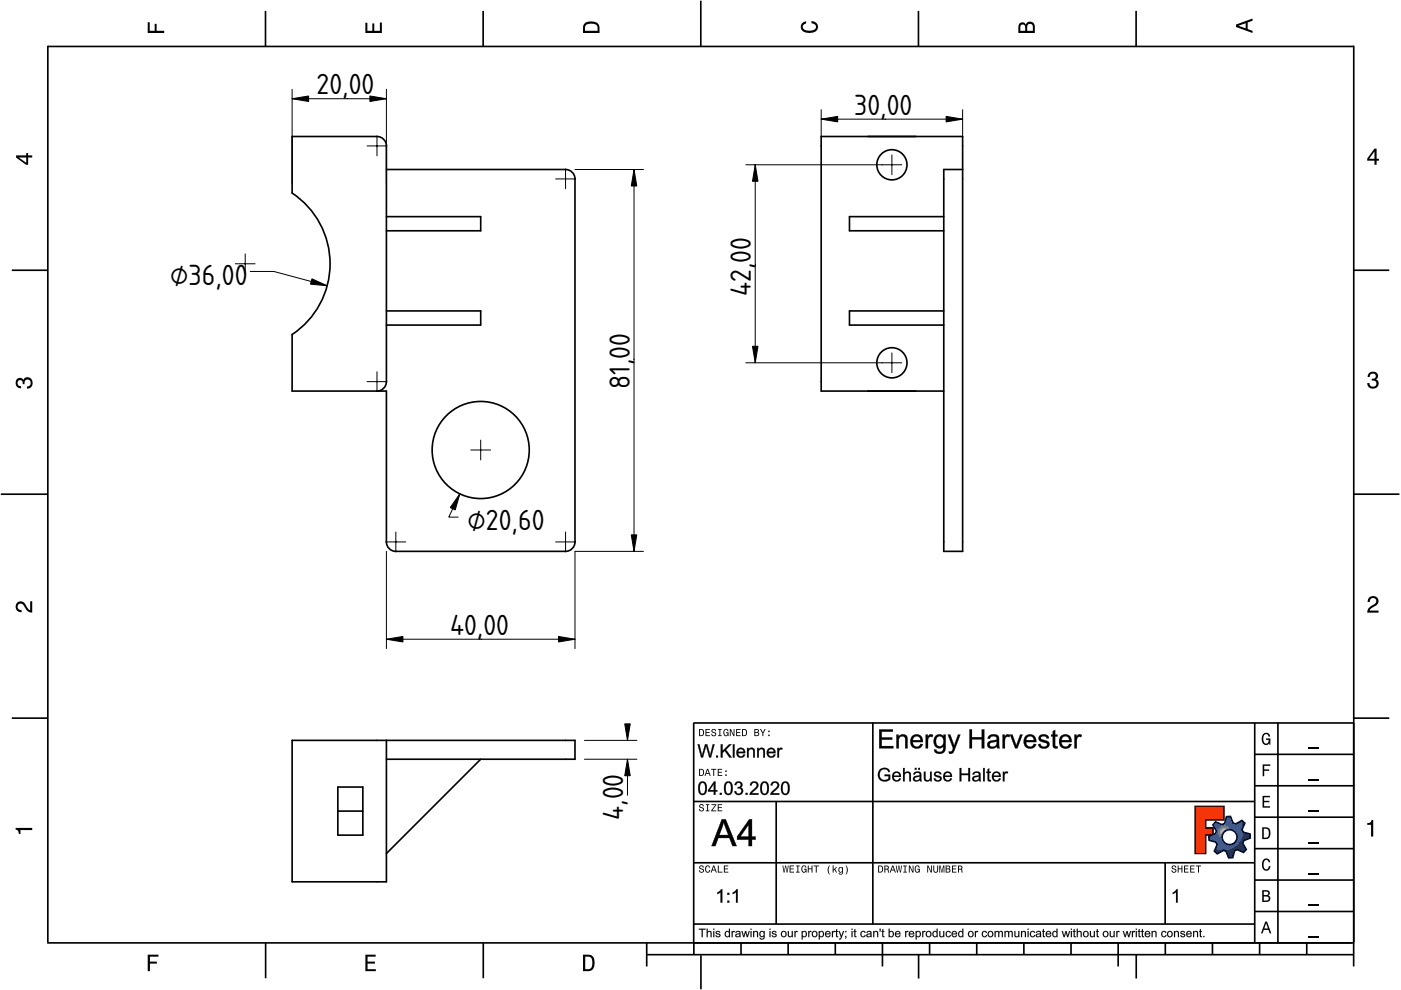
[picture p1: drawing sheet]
<svg xmlns="http://www.w3.org/2000/svg" width="297mm" height="210mm" viewBox="0 0 297 210" stroke-linecap="round" stroke-linejoin="round" font-family="sans-serif">
<defs><g id="words">
<g font-size="5.8">
<text x="67.1" y="20">20,00</text>
<text x="181.1" y="24.4">30,00</text>
<text x="36.1" y="60.4">⌀36,00</text>
<text x="159.2" y="62.8" transform="rotate(-90 159.2 62.8)">42,00</text>
<text x="133.5" y="82.5" transform="rotate(-90 133.5 82.5)">81,00</text>
<text x="99.1" y="112.4">⌀20,60</text>
<text x="95.4" y="134.6">40,00</text>
<text x="132.1" y="173.9" transform="rotate(-90 132.1 173.9)">4,00</text>
</g>
</g></defs>
<g fill="none" stroke="#000" stroke-width=".35">
<path d="M10.1 9.7v190.1M10.1 9.9h277M56.3 2.3v7.5M102.4 2.3v7.5M148.6 .1v9.8M194.7 2.3v7.5M240.9 2.3v7.5M287 9.7v195.2M2.5 57.3h7.5M287.1 57.3h7.4M.2 104.8h10M287 104.8h9.7"/>
<path d="M2.5 152.3h7.5M147 153.3h140.1M147.1 153.3v49.1M185.1 153.2v42.8M266 159.9h21M266 153.3v46.7M270.9 153.3v46.7M287.1 152.3h7.4M147 169.9h119M164.6 169.9v26M266 179.9h21M266 173.3h21"/>
<path d="M266 166.6h21M10 199.9h277.1M56.3 199.9v7.5M102.5 199.9v7.5M137.1 199.9v5M147 195.9h119M147 182.9h119M157.1 199.9v2.5M167.1 199.9v2.5M177.1 199.9v2.5M187.1 199.9v5M197.1 199.9v2.5"/>
<path d="M207.1 199.9v2.5M217.1 199.9v2.5M227.1 199.9v2.5M237.1 199.9v5M247 182.9v13M247.1 199.9v2.5M257.1 199.9v2.5M266 193.3h21M266 186.6h21M267.1 199.9v2.5M277.1 199.9v2.5M137.1 202.4h150"/>
<path d="M148.6 202.6v7.2M194.8 202.4v5.1M240.9 202.4v5.1"/>
</g>
<g fill="#000">
<path d="M31.3 4.7h.4v1.8h1.1v-1.4h.4v1.4h1.6v.5h-3.5z" fill-rule="evenodd"/>
<path d="M77.5 4.8h.4v1.7h1v-1.5h.5v1.5h1.1v-1.7h.5v2.2h-3.5z" fill-rule="evenodd"/>
<path d="M124.1 4.9a2.19 2.19 0 0 0-.5 2.1h3.5v-1.2a1.42 1.42 0 0 0-1.7-1.3zM124.3 5.2a2.14 2.14 0 0 1 2.3 .3l.1 1h-2.7l.1-1z" fill-rule="evenodd"/>
<path d="M170.1 4.9l.8-.4v.5a.7 .7 0 0 0-.7 .5 .7 .7 0 0 0 .3 .8 1.69 1.69 0 0 0 2.5-.6 .9 .9 0 0 0-.9-.8v-.5a1.24 1.24 0 0 1 1.3 1.1 1.24 1.24 0 0 1-1 1.4 2.22 2.22 0 0 1-2.5-.7l-.1-.5z" fill-rule="evenodd"/>
<path d="M216.1 5l-.2 .8v1.2h3.5v-1.3a.98 .98 0 0 0-.7-1.1 .98 .98 0 0 0-1.2 .6 .84 .84 0 0 0-1.4-.2zM216.4 5.3a.54 .54 0 0 1 .7-.1 .54 .54 0 0 1 .3 .6v.7h-1.1zM217.9 5.2a.62 .62 0 0 1 .7-.1 .62 .62 0 0 1 .4 .6v.8h-1.2z" fill-rule="evenodd"/>
<path d="M262.1 5.2v.5l3.5 1.3v-.5l-1.1-.3v-1.4l1.1-.4v-.5zM262.6 5.5l1.5-.6v1.1z" fill-rule="evenodd"/>
<path d="M3.4 32.9v.5l2.1 1.5h.5v-1.5h.8v-.5h-.8v-.5h-.4v.5zM4 33.4h1.6v1.1z" fill-rule="evenodd"/>
<path d="M291.4 31.5l-1.5 2.1v.5h1.5v.8h.5v-.8h.5v-.4h-.5v-2.2zM291.4 32.1v1.6h-1.1z" fill-rule="evenodd"/>
<path d="M3.6 80.4a.86 .86 0 0 1 1.4 .1 1.06 1.06 0 0 1 1.2-.5 1.06 1.06 0 0 1 .7 1.2 1.1 1.1 0 0 1-1.2 1.2v-.4a.71 .71 0 0 0 .8-1 .71 .71 0 0 0-1.3-.1v.6h-.4a.61 .61 0 0 0-.3-.8 .61 .61 0 0 0-.8 .2 .61 .61 0 0 0 .2 .8l.6 .2v.4a1.15 1.15 0 0 1-1.2-.6 1.15 1.15 0 0 1 .3-1.3z" fill-rule="evenodd"/>
<path d="M290.3 79.1a1.08 1.08 0 0 1 1.3-.2 1.08 1.08 0 0 1 .5 1.3l-.4 .2a1.06 1.06 0 0 1 .6 1.3 1.06 1.06 0 0 1-1.2 .7 1.1 1.1 0 0 1-1.2-1.2h.4a.71 .71 0 0 0 1 .8 .71 .71 0 0 0 .1-1.3h-.6v-.4a.61 .61 0 0 0 .8-.3 .61 .61 0 0 0-.2-.8 .61 .61 0 0 0-.8 .2l-.2 .5h-.4z" fill-rule="evenodd"/>
<path d="M3.6 127.8a1.22 1.22 0 0 1 2 .7l.4 .6 .4 .3v-1.9h.4v2.4a1.8 1.8 0 0 1-1.7-1.4 .71 .71 0 0 0-.9-.5 .71 .71 0 0 0-.5 .8 .71 .71 0 0 0 .9 .6v.4a1.18 1.18 0 0 1-1.2-.6 1.18 1.18 0 0 1 .2-1.4z" fill-rule="evenodd"/>
<path d="M290.3 126.7a1.18 1.18 0 0 1 1.9 .3 1.18 1.18 0 0 1-1 1.7l-.5 .3-.3 .5h1.9v.4h-2.4a1.8 1.8 0 0 1 1.4-1.7 .71 .71 0 0 0 .5-.9 .71 .71 0 0 0-.9-.5 .71 .71 0 0 0-.5 .8h-.4z" fill-rule="evenodd"/>
<path d="M148.2 154.6v1.5h.5a.77 .77 0 0 0 .6-.8 .77 .77 0 0 0-.6-.7zM148.4 154.8a.58 .58 0 0 1 .7 .5 .58 .58 0 0 1-.7 .6zM149.6 154.6v1.5h.9v-.2h-.7v-.5h.6v-.2h-.6v-.4h.7v-.2zM151 154.7a.53 .53 0 0 0 0 .6 .53 .53 0 0 0 .6 .2 .32 .32 0 0 1-.3 .5 .32 .32 0 0 1-.3-.4h-.2a.5 .5 0 0 0 .7 .5 .5 .5 0 0 0 .1-.8l-.4-.1a.28 .28 0 0 1-.1-.4 .28 .28 0 0 1 .4-.1 .28 .28 0 0 1 .1 .3h.2a.51 .51 0 0 0-.3-.4 .51 .51 0 0 0-.5 .1zM152.3 154.6v.2h.2v1.1h-.2v.2h.7v-.2h-.3v-1.1h.3v-.2zM153.5 154.7a.81 .81 0 0 0 .5 1.4l.3-.2 .2 .2v-.8h-.6v.1h.4l-.2 .5a.6 .6 0 0 1-.5-.6 .6 .6 0 0 1 .4-.6l.2 .3h.2l-.1-.3a.53 .53 0 0 0-.8 0zM154.7 154.6v1.5h.2v-1.3l.6 1.3h.2v-1.5h-.2v1.2l-.5-1.2zM156.1 154.6v1.5h.9v-.2h-.7v-.5h.6v-.2h-.6v-.4h.7v-.2zM157.3 154.6v1.5h.5a.77 .77 0 0 0 .6-.8 .77 .77 0 0 0-.6-.7zM157.5 154.8a.58 .58 0 0 1 .7 .5 .58 .58 0 0 1-.7 .6zM159.9 154.6v1.5h.6a.42 .42 0 0 0 .5-.3 .42 .42 0 0 0-.3-.5l.2-.2-.1-.4zM160.1 154.8h.3a.23 .23 0 0 1 .3 .2 .23 .23 0 0 1-.3 .2h-.3zM160.1 155.4h.4a.26 .26 0 0 1 .3 .2 .26 .26 0 0 1-.3 .3h-.4zM161.1 154.6l.5 .9v.6h.2v-.6l.5-.9h-.2l-.4 .7-.3-.7zM162.9 155.8v.3h.3v-.3zM162.9 154.9v.3h.3v-.3z" fill-rule="evenodd"/>
<path d="M267.8 155.7a.85 .85 0 0 1 .9-.3 .85 .85 0 0 1 .6 .8h-.3l-.1-.3a.49 .49 0 0 0-.4-.3 .49 .49 0 0 0-.5 .3 1.2 1.2 0 0 0 .4 1.8 .66 .66 0 0 0 .6-.8h-.6v-.3h.9v1.3h-.1l-.1-.3-.3 .3a.85 .85 0 0 1-1.2-.7v-1.1z" fill-rule="evenodd"/>
<path d="M3.3 175.5h3.5v.5h-2.5v.8h-.3a.77 .77 0 0 0-.7-.9z" fill-rule="evenodd"/>
<path d="M148.4 170.6a.53 .53 0 0 0 0 .6 .53 .53 0 0 0 .6 .2 .32 .32 0 0 1-.3 .5 .32 .32 0 0 1-.3-.4h-.2a.5 .5 0 0 0 .7 .6 .5 .5 0 0 0 .1-.9l-.4-.1a.28 .28 0 0 1-.1-.4 .28 .28 0 0 1 .4-.1 .28 .28 0 0 1 .1 .4h.2a.51 .51 0 0 0-.3-.5 .51 .51 0 0 0-.5 .1zM149.7 170.5v.2h.2v1.1h-.2v.2h.7v-.2h-.3v-1.1h.3v-.2zM150.8 170.5v.2h.8l-.8 1.3h1.1v-.2h-.9l.9-1.3zM152.2 170.5v1.5h.9v-.2h-.7v-.5h.6v-.2h-.6v-.4h.7v-.2z" fill-rule="evenodd"/>
<path d="M148.2 163v1.5h.5a.77 .77 0 0 0 .6-.7 .77 .77 0 0 0-.6-.8zM148.4 163.2a.57 .57 0 0 1 .7 .6 .57 .57 0 0 1-.7 .5zM149.9 163l-.5 1.5h.2l.1-.4h.6l.2 .4h.2l-.6-1.5zM150 163.2l.3 .7h-.5zM150.8 163v.2h.4v1.3h.2v-1.3h.5v-.2zM152.2 163v1.5h.9v-.2h-.7v-.5h.6v-.2h-.6v-.4h.7v-.2zM153.8 164.2v.3h.3v-.3zM153.8 163.4v.3h.3v-.3z" fill-rule="evenodd"/>
<path d="M253.4 171h6.1v2.8h-3.9v1.7h1.6v1.5h-1.6v4h-2.2z" fill-rule="evenodd"/>
<path d="M257.7 174.3l-.5 .6 .7 1.3-.2 .6-1.4 .5v.9l1.5 .4 .3 .5-.7 1.4 .7 .5 1.3-.7 .6 .2 .5 1.4 .9-.1 .3-1.4 .6-.3 1.4 .6 .5-.6-.7-1.3 .2-.6 1.4-.5-.1-.9-1.4-.4-.3-.5 .6-1.4-.6-.6-1.3 .8-.6-.2-.5-1.4h-.9l-.4 1.5-.5 .2zM259.1 177.5a1.6 1.6 0 0 1 3.2 0 1.6 1.6 0 0 1-3.2 0z" fill-rule="evenodd"/>
<path d="M267.7 168.7h1.5v.3h-1.2v.8h1.1v.3h-1.1v.8h1.3v.3h-1.6z" fill-rule="evenodd"/>
<path d="M267.7 162.1h1.6v.3h-1.3v.7h1.1v.3h-1.1v1.2h-.3z" fill-rule="evenodd"/>
<path d="M267.6 175.4v2.5h.8a1.37 1.37 0 0 0 .7-2.2 1.56 1.56 0 0 0-1.5-.3zM267.9 175.7a.98 .98 0 0 1 1.2 .7 .98 .98 0 0 1-.7 1.2h-.5z" fill-rule="evenodd"/>
<path d="M289.9 174.5a.77 .77 0 0 0 .9-.6h.4v3.5h-.5v-2.5h-.8z" fill-rule="evenodd"/>
<path d="M148.4 183.6a.53 .53 0 0 0 0 .6 .53 .53 0 0 0 .6 .2 .32 .32 0 0 1-.3 .5 .32 .32 0 0 1-.3-.4h-.2a.5 .5 0 0 0 .7 .6 .5 .5 0 0 0 .1-.9l-.4-.1a.28 .28 0 0 1-.1-.4 .28 .28 0 0 1 .4-.1 .28 .28 0 0 1 .1 .4h.2a.51 .51 0 0 0-.3-.5 .51 .51 0 0 0-.5 .1zM149.6 183.7l-.1 .2a.67 .67 0 0 0 .1 .9 .67 .67 0 0 0 .8 .1l.2-.4h-.2l-.2 .3a.6 .6 0 0 1-.5-.5 .6 .6 0 0 1 .4-.6l.3 .3h.2l-.2-.4a.5 .5 0 0 0-.8 .1zM151.2 183.5l-.5 1.5h.2l.1-.4h.6l.2 .4h.2l-.6-1.5zM151.3 183.7l.3 .7h-.5zM152.2 183.5v1.5h1v-.2h-.8v-1.3zM153.5 183.5v1.5h.9v-.2h-.7v-.5h.6v-.2h-.6v-.4h.7v-.2z" fill-rule="evenodd"/>
<path d="M165.9 183.5l.3 1.5h.1l.3-1.3 .2 1.3h.2l.2-1.5h-.1l-.2 1.3-.2-1.3h-.2l-.2 1.3-.2-1.3zM167.4 183.5v1.5h1v-.2h-.8v-.5h.7v-.2h-.7v-.4h.7v-.2zM168.8 183.5v.2h.3v1.1h-.3v.2h.7v-.2h-.2v-1.1h.2v-.2zM170.1 183.7a.82 .82 0 0 0 .5 1.3l.3-.2 .1 .2v-.8h-.5v.2h.3l-.2 .4a.6 .6 0 0 1-.5-.5 .6 .6 0 0 1 .5-.6l.2 .3h.2l-.2-.4a.53 .53 0 0 0-.7 .1zM171.3 183.5v1.5h.2v-.7h.6v.7h.2v-1.5h-.2v.6h-.6v-.6zM172.5 183.5v.2h.5v1.3h.2v-1.3h.4v-.2zM175.8 183.5a1.35 1.35 0 0 0 .2 1.9 1.84 1.84 0 0 1 0-1.9zM176.5 183.5v1.5h.2v-.4l.2-.2 .4 .6h.2l-.4-.7 .4-.5h-.2l-.6 .6v-.9zM177.9 184a.59 .59 0 0 0-.2 .7 .59 .59 0 0 0 .7 .3l.1-.2a.31 .31 0 0 1-.1 .5 .31 .31 0 0 1-.4-.2h-.2a.47 .47 0 0 0 .5 .4 .47 .47 0 0 0 .4-.5v-1.2h-.2v.2l-.3-.2zM178 184.1l.1-.1a.42 .42 0 0 1 .4 .4 .42 .42 0 0 1-.4 .5l-.1-.3zM179.3 183.5a1.85 1.85 0 0 1 0 1.9 1.22 1.22 0 0 0 0-1.9z" fill-rule="evenodd"/>
<path d="M186.2 183.5v1.5h.5a.77 .77 0 0 0 .6-.7 .77 .77 0 0 0-.6-.8zM186.4 183.7a.58 .58 0 0 1 .6 .6 .58 .58 0 0 1-.6 .5zM187.5 183.5v1.5h.2v-.6a.45 .45 0 0 1 .5 .1 .45 .45 0 0 1 .1 .5h.2l-.2-.7a.42 .42 0 0 0 .1-.5 .42 .42 0 0 0-.4-.3zM187.7 183.7h.2a.26 .26 0 0 1 .4 .3 .26 .26 0 0 1-.4 .2h-.2zM189.2 183.5l-.6 1.5h.2l.2-.4h.6l.1 .4h.2l-.5-1.5zM189.3 183.7l.2 .7h-.4zM189.9 183.5l.3 1.5h.2l.2-1.3 .2 1.3h.2l.3-1.5h-.2l-.2 1.3-.2-1.3h-.2l-.2 1.3-.2-1.3zM191.5 183.5v.2h.3v1.1h-.3v.2h.8v-.2h-.3v-1.1h.3v-.2zM192.7 183.5v1.5h.2v-1.2l.5 1.2h.3v-1.5h-.2v1.2l-.6-1.2zM194.1 183.7a.81 .81 0 0 0 .5 1.3l.3-.2 .1 .2v-.8h-.5v.2h.3l-.2 .4a.6 .6 0 0 1-.5-.5 .6 .6 0 0 1 .5-.6l.2 .3h.2l-.2-.4a.53 .53 0 0 0-.7 .1zM196.6 183.5v1.5h.2v-1.2l.6 1.2h.2v-1.5h-.2v1.2l-.6-1.2zM197.9 183.5v.9a.52 .52 0 0 0 .5 .6 .52 .52 0 0 0 .5-.6v-.9h-.2v.9a.33 .33 0 0 1-.3 .5 .33 .33 0 0 1-.3-.5v-.9zM199.2 183.5v1.5h.1v-1.4l.3 1.4h.2l.3-1.4v1.4h.1v-1.5h-.2l-.3 1.3-.3-1.3zM200.5 183.5v1.5h.6a.42 .42 0 0 0 .4-.3 .42 .42 0 0 0-.2-.5l.2-.2-.1-.4zM200.7 183.7h.3a.23 .23 0 0 1 .3 .2 .23 .23 0 0 1-.3 .2h-.3zM200.7 184.3h.3a.26 .26 0 0 1 .3 .3 .26 .26 0 0 1-.3 .2h-.3zM201.8 183.5v1.5h1v-.2h-.8v-.5h.7v-.2h-.7v-.4h.8v-.2zM203.1 183.5v1.5h.2v-.6a.45 .45 0 0 1 .5 .1 .45 .45 0 0 1 .1 .5h.2l-.2-.7a.42 .42 0 0 0 .1-.5 .42 .42 0 0 0-.4-.3zM203.3 183.7h.3a.26 .26 0 0 1 .3 .3 .26 .26 0 0 1-.4 .2h-.2z" fill-rule="evenodd"/>
<path d="M248.5 183.6a.53 .53 0 0 0 0 .6 .53 .53 0 0 0 .6 .2 .32 .32 0 0 1-.2 .5 .32 .32 0 0 1-.3-.4h-.2a.5 .5 0 0 0 .6 .6 .5 .5 0 0 0 .2-.9l-.4-.1a.28 .28 0 0 1-.1-.4 .28 .28 0 0 1 .3-.1 .28 .28 0 0 1 .2 .4h.2a.51 .51 0 0 0-.3-.5 .51 .51 0 0 0-.6 .1zM249.7 183.5v1.5h.2v-.7h.6v.7h.2v-1.5h-.2v.6h-.6v-.6zM251 183.5v1.5h1v-.2h-.8v-.5h.7v-.2h-.7v-.4h.8v-.2zM252.3 183.5v1.5h1v-.2h-.8v-.5h.7v-.2h-.7v-.4h.8v-.2zM253.5 183.5v.2h.5v1.3h.2v-1.3h.5v-.2z" fill-rule="evenodd"/>
<path d="M268.3 195.4l-1 2.5h.4l.2-.7h1l.3 .7h.3l-.9-2.5zM268.4 195.8l.4 1.1h-.7z" fill-rule="evenodd"/>
<path d="M267.6 188.7v2.5h1a.7 .7 0 0 0 .7-.5 .7 .7 0 0 0-.4-.8 .61 .61 0 0 0 .3-.8 .61 .61 0 0 0-.7-.4zM267.9 189h.6a.38 .38 0 0 1 .4 .4 .38 .38 0 0 1-.5 .4h-.5zM267.9 190.1h.6a.44 .44 0 0 1 .5 .4 .44 .44 0 0 1-.5 .4h-.6z" fill-rule="evenodd"/>
<path d="M267.8 182.3a.85 .85 0 0 1 .9-.3 .85 .85 0 0 1 .6 .8h-.3l-.1-.2a.47 .47 0 0 0-.4-.3 .47 .47 0 0 0-.4 .3 1.21 1.21 0 0 0 .4 1.7 .64 .64 0 0 0 .5-.7h.4a.89 .89 0 0 1-.8 1 .89 .89 0 0 1-1-.7v-1.1z" fill-rule="evenodd"/>
<path d="M31.3 202.4h2.3v.4h-1.8v1.1h1.5v.4h-1.5v1.6h-.5z" fill-rule="evenodd"/>
<path d="M77.5 202.4h2.1v.4h-1.7v1.1h1.6v.4h-1.6v1.2h1.8v.4h-2.2z" fill-rule="evenodd"/>
<path d="M123.6 202.4v3.5h1.2a1.42 1.42 0 0 0 1.3-1.7 1.38 1.38 0 0 0-1.3-1.8zM124.1 202.8l1 .1a1.89 1.89 0 0 1 0 2.5l-1 .1z" fill-rule="evenodd"/>
</g>
<path d="M277.3 158.6h2.2M277.3 178.6h2.2M277.3 172h2.2M277.3 165.3h2.2M277.3 198.6h2.2M277.3 192h2.2M277.3 185.3h2.2" fill="none" stroke="#000" stroke-width=".25"/>
<g fill="#000">
<path d="M248.6 189.2l.9-.7h.2v2.9h-.4v-2.2l-.7 .4z"/>
<path d="M186.4 154.6h2.9v.6l-2.4-.1v1.3l2.3-.1v.6l-2.3-.1v1.4h2.5v.5h-3zM186.4 154.7v4h3v-.5h-2.5v-1.4h2.3v-.4h-2.3v-1.3h2.4v-.4zM190 155.7h.5v.5a1.05 1.05 0 0 1 1.3-.5 1.05 1.05 0 0 1 .6 1.2v1.8h-.5v-1.8a.69 .69 0 0 0-.8-.8 .69 .69 0 0 0-.5 1v1.6h-.6zM190.1 155.8v2.9h.5l-.1-1.6a.74 .74 0 0 1 .6-1 .74 .74 0 0 1 .9 .8l-.1 1.8h.5v-2.3a1.05 1.05 0 0 0-.9-.7 1.05 1.05 0 0 0-1 .6v-.5zM193.4 156.1a1.37 1.37 0 0 1 1.6-.3 1.37 1.37 0 0 1 .7 1.6l-2.2-.1a.83 .83 0 0 0 .7 1 .83 .83 0 0 0 1-.6l.5 .1a1.45 1.45 0 0 1-2 .8 1.45 1.45 0 0 1-.6-2zM193.4 156.1a1.48 1.48 0 0 0-.2 2 1.48 1.48 0 0 0 2 .4l.5-.7-.5-.1a.85 .85 0 0 1-1.1 .6 .85 .85 0 0 1-.6-1h2.2a1.86 1.86 0 0 0-.6-1.4l-1-.2zM193.8 156.3l-.3 .6h1.6a.77 .77 0 0 0-.4-.7 .77 .77 0 0 0-.9 .1zM193.8 156.3l.3-.2h.5l.4 .3 .2 .6h-1.7zM196.2 155.7h.5v.5a.68 .68 0 0 1 1.2-.3l-.2 .5a.54 .54 0 0 0-.9 .2v2.1h-.6zM196.3 155.8v2.9h.5l-.1-1.6a.65 .65 0 0 1 .2-.7 .65 .65 0 0 1 .8-.1l.1-.4a.74 .74 0 0 0-1.1 .3v-.4zM198.3 156a1.13 1.13 0 0 1 1.7 .1v-.4h.5v2.6a1.34 1.34 0 0 1-.8 1.5 1.34 1.34 0 0 1-1.7-.6v-.3h.5a.78 .78 0 0 0 .8 .5 .78 .78 0 0 0 .7-.5v-.6a1.12 1.12 0 0 1-1.9-.3 1.86 1.86 0 0 1 .2-2zM198.4 156.1a1.47 1.47 0 0 0-.4 1.6 1.47 1.47 0 0 0 1.5 .9l.5-.4v.6a.79 .79 0 0 1-.5 .6 .79 .79 0 0 1-.8-.1l-.2-.3-.5-.1a1.25 1.25 0 0 0 1.6 .9 1.25 1.25 0 0 0 .9-1.5v-2.5h-.5l.1 .4a1.12 1.12 0 0 0-1.7-.1zM198.7 156.4a1.05 1.05 0 0 0-.2 1.1 1.05 1.05 0 0 0 .9 .7 1.07 1.07 0 0 0 .6-1.2 1.07 1.07 0 0 0-1-.8zM198.7 156.3a.84 .84 0 0 1 1-.1 .84 .84 0 0 1 .4 1 .86 .86 0 0 1-.9 1.1 .86 .86 0 0 1-.8-1.1zM200.9 155.7h.6l.8 2.4 .8-2.4h.6l-1.5 3.7a.73 .73 0 0 1-1 .4l-.1-.5h.6l.4-.6zM201 155.8l1 3a.59 .59 0 0 1-.8 .5v.4a1.02 1.02 0 0 0 1.3-1l1.1-2.9h-.5l-.8 2.3-.8-2.3zM205.5 154.6h.6v1.7h2.1l-.1-1.7h.6v4.1h-.6v-1.9h-2v1.9h-.6zM205.5 154.7v4h.6l-.1-2h2.2v2h.5v-4h-.5v1.6h-2.2l.1-1.6zM209.7 156a1.32 1.32 0 0 1 2.1 .4l.1 1.7 .1 .6h-.6v-.4a1.27 1.27 0 0 1-2.1-.2 1.21 1.21 0 0 1 1.5-1.2l.5-.1a.74 .74 0 0 0-.6-.7 .74 .74 0 0 0-.8 .6l-.5-.1zM209.7 156l-.3 .6 .5 .1a.77 .77 0 0 1 .5-.6 .77 .77 0 0 1 .8 .2l.1 .5-1.3 .3a.86 .86 0 0 0-.6 1.2 .86 .86 0 0 0 1.3 .4l.7-.5 .1 .5h.5l-.2-.6v-1.8a1.36 1.36 0 0 0-2.1-.3zM210 157.6a.51 .51 0 0 0 .1 .7 .51 .51 0 0 0 .7 0l.4-.4 .1-.7zM210 157.5l1.4-.3a.9 .9 0 0 1-.4 1 .9 .9 0 0 1-1.2-.1zM212.5 155.7h.5v.5a.68 .68 0 0 1 1.2-.3l-.2 .5a.54 .54 0 0 0-.9 .2v2.1h-.6zM212.6 155.8v2.9h.5l-.1-1.6a.65 .65 0 0 1 .2-.7 .65 .65 0 0 1 .8-.1l.1-.4a.74 .74 0 0 0-1.1 .3v-.4zM214.1 155.7h.6l.8 2.4 .8-2.4h.5l-1.1 3h-.5zM214.1 155.8l1.1 2.9h.5l1.1-2.9h-.5l-.8 2.4-.8-2.4zM217.4 156.1a1.37 1.37 0 0 1 1.6-.3 1.37 1.37 0 0 1 .7 1.6l-2.1-.1a.83 .83 0 0 0 .6 1 .83 .83 0 0 0 1-.6l.5 .1a1.45 1.45 0 0 1-1.9 .8 1.45 1.45 0 0 1-.7-2zM217.4 156.1a1.48 1.48 0 0 0-.1 2 1.48 1.48 0 0 0 1.9 .4l.5-.7-.5-.1a.85 .85 0 0 1-1 .6 .85 .85 0 0 1-.7-1h2.2a1.86 1.86 0 0 0-.6-1.4l-1-.2zM217.8 156.3l-.2 .6h1.6a.77 .77 0 0 0-.5-.7 .77 .77 0 0 0-.9 .1zM217.8 156.3l.4-.2h.4l.4 .3 .2 .6h-1.7zM220.4 156l.1-.1a1.21 1.21 0 0 1 1.9 .6l-.5 .1a.64 .64 0 0 0-.6-.5 .64 .64 0 0 0-.6 .5l.6 .3a.94 .94 0 0 1 1 .3 .94 .94 0 0 1 .1 1.1 1.35 1.35 0 0 1-2.3-.5l.5-.1a.67 .67 0 0 0 .7 .6 .67 .67 0 0 0 .7-.6l-.4-.2a1.34 1.34 0 0 1-1.4-1zM220.4 156a.78 .78 0 0 0-.1 .9 .78 .78 0 0 0 .7 .4l.4 .1a.49 .49 0 0 1 .6 .5 .49 .49 0 0 1-.7 .4l-.5-.1-.2-.5-.5 .1a1.23 1.23 0 0 0 1.2 .9 1.23 1.23 0 0 0 1.2-.9 1.39 1.39 0 0 0-1.5-1l-.3-.1a.62 .62 0 0 1 .5-.7 .62 .62 0 0 1 .7 .4v.2l.5-.1a1.22 1.22 0 0 0-2-.5zM223.2 155l.5-.3v1.1l.5-.1v.5l-.5-.1v1.7a.31 .31 0 0 0 .1 .4 .31 .31 0 0 0 .4 0l.1 .5a.77 .77 0 0 1-.8-.1 .77 .77 0 0 1-.3-.8v-1.7l-.4 .1v-.5l.4 .1zM223.2 155v.8h-.3v.3h.3v1.7a.69 .69 0 0 0 .3 .8 .69 .69 0 0 0 .8 0l-.1-.4a.36 .36 0 0 1-.4 0 .36 .36 0 0 1-.1-.4v-1.7h.5v-.3h-.5v-1.1zM224.9 156.1a1.37 1.37 0 0 1 1.6-.3 1.37 1.37 0 0 1 .7 1.6l-2.1-.1a.83 .83 0 0 0 .6 1 .83 .83 0 0 0 1-.6l.5 .1a1.45 1.45 0 0 1-1.9 .8 1.45 1.45 0 0 1-.7-2zM224.9 156.1a1.48 1.48 0 0 0-.1 2 1.48 1.48 0 0 0 1.9 .4l.5-.7-.5-.1a.85 .85 0 0 1-1 .6 .85 .85 0 0 1-.6-1h2.1a1.86 1.86 0 0 0-.6-1.4l-1-.2zM225.4 156.3l-.3 .6h1.6a.77 .77 0 0 0-.5-.7 .77 .77 0 0 0-.8 .1zM225.3 156.3l.4-.2h.4l.4 .3 .2 .6h-1.7zM227.8 155.7h.5l-.1 .5a.68 .68 0 0 1 1.2-.3l-.2 .5a.54 .54 0 0 0-.8 .2l-.1 2.1h-.5zM227.8 155.8v2.9h.5v-1.6a.65 .65 0 0 1 .1-.7 .65 .65 0 0 1 .8-.1l.2-.4a.74 .74 0 0 0-1.2 .3v-.4z"/>
<path d="M186.4 154.7h2.9v.4h-2.4v1.3h2.3v.4h-2.3v1.4h2.5v.5h-3zM190.1 155.8h.4v.4a1.03 1.03 0 0 1 1.3-.5 1.03 1.03 0 0 1 .6 1.2v1.8h-.5v-1.8a.72 .72 0 0 0-.8-.8 .72 .72 0 0 0-.5 1v1.6h-.5zM193.4 156.1a1.35 1.35 0 0 1 1.6-.3 1.35 1.35 0 0 1 .7 1.5h-2.2a.84 .84 0 0 0 .6 1 .84 .84 0 0 0 1.1-.6l.5 .1a1.42 1.42 0 0 1-2 .8 1.42 1.42 0 0 1-.6-2zM193.8 156.3l-.3 .6h1.7a.8 .8 0 0 0-.5-.7 .8 .8 0 0 0-.9 .1zM196.3 155.8h.4v.4a.7 .7 0 0 1 1.1-.3l-.1 .4a.64 .64 0 0 0-.8 .1 .64 .64 0 0 0-.1 .7v1.6h-.5zM198.4 156a1.14 1.14 0 0 1 1.6 .1v-.3h.5v2.5a1.31 1.31 0 0 1-.8 1.5 1.31 1.31 0 0 1-1.6-.6l-.1-.3 .5 .1a.82 .82 0 0 0 1.1 .4 .82 .82 0 0 0 .4-1.1 1.26 1.26 0 0 1-1.6 .1 1.26 1.26 0 0 1-.4-1.5zM198.7 156.4a1.08 1.08 0 0 0-.3 1.2 1.08 1.08 0 0 0 1.1 .6 1.1 1.1 0 0 0 .6-1.2 1.1 1.1 0 0 0-1.1-.9zM201 155.8h.5l.8 2.3 .8-2.3h.5l-1.1 2.9a1.05 1.05 0 0 1-1.3 1.1v-.5a.65 .65 0 0 0 .9-.6zM205.5 154.7h.6v1.6h2.1v-1.6h.5v4h-.5v-1.9h-2.1v1.9h-.6zM209.7 156a1.4 1.4 0 0 1 2.1 .3l.2 2.4h-.5l-.1-.4a1.19 1.19 0 0 1-2.1-.4 1.19 1.19 0 0 1 1.5-1h.3a.41 .41 0 0 0 .2-.5 .41 .41 0 0 0-.4-.3l-.8 .1-.2 .5-.5-.1zM210 157.6a.54 .54 0 0 0 0 .7 .54 .54 0 0 0 .8 0 .89 .89 0 0 0 .5-1.1zM212.6 155.8h.4v.4a.7 .7 0 0 1 1.1-.3l-.1 .4a.64 .64 0 0 0-.8 .1 .64 .64 0 0 0-.1 .7v1.6h-.5zM214.1 155.8h.6l.8 2.3 .8-2.3h.5l-1.1 2.9h-.5zM217.4 156.1a1.35 1.35 0 0 1 1.6-.3 1.35 1.35 0 0 1 .7 1.5h-2.2a.84 .84 0 0 0 .7 1 .84 .84 0 0 0 1-.6l.5 .1a1.42 1.42 0 0 1-1.9 .8 1.42 1.42 0 0 1-.7-2zM217.8 156.3l-.2 .6h1.6a.8 .8 0 0 0-.5-.7 .8 .8 0 0 0-.9 .1zM220.4 156a1.22 1.22 0 0 1 2 .5l-.5 .1a.65 .65 0 0 0-.6-.5 .65 .65 0 0 0-.6 .5l.3 .2a1.32 1.32 0 0 1 1.5 1.2 1.27 1.27 0 0 1-1.3 .7 1.27 1.27 0 0 1-1.1-.9l.5-.1a.7 .7 0 0 0 .7 .6 .7 .7 0 0 0 .7-.6l-.2-.2a1.66 1.66 0 0 1-1.6-1zM223.2 155l.5-.3v1.1h.5v.3h-.5v1.7a.33 .33 0 0 0 .1 .4 .33 .33 0 0 0 .4 0l.1 .5a.72 .72 0 0 1-.8-.1 .72 .72 0 0 1-.3-.8v-1.7h-.3v-.3h.3zM224.9 156.1a1.35 1.35 0 0 1 1.6-.3 1.35 1.35 0 0 1 .7 1.5h-2.1a.84 .84 0 0 0 .6 1 .84 .84 0 0 0 1-.6l.5 .1a1.42 1.42 0 0 1-1.9 .8 1.42 1.42 0 0 1-.7-2zM225.3 156.3l-.2 .6h1.6a.8 .8 0 0 0-.5-.7 .8 .8 0 0 0-.9 .1zM227.8 155.8h.4v.4a.7 .7 0 0 1 1.2-.3l-.2 .4a.64 .64 0 0 0-.8 .1 .64 .64 0 0 0-.1 .7v1.6h-.5z"/>
<path d="M148.4 165.8a1.04 1.04 0 0 1 1.2 .1 1.04 1.04 0 0 1 .3 1.2 1.06 1.06 0 0 1-.3 1.2 1.06 1.06 0 0 1-1.1 .2 2.18 2.18 0 0 1-.1-2.7zM148.5 165.9a2.3 2.3 0 0 0-.2 2.4 .91 .91 0 0 0 1.1 .1 .91 .91 0 0 0 .4-1 1.2 1.2 0 0 0-1-1.7zM148.6 166.2a2.16 2.16 0 0 0 .2 2h.3a1.74 1.74 0 0 0 0-2.2zM148.7 166h.4a1.76 1.76 0 0 1 0 2.3h-.3a1.93 1.93 0 0 1-.1-2.3zM151.4 165.7h.3v1.8h.4v.4l-.4-.1v.7h-.4v-.7l-1.2 .1v-.4zM151.4 165.7l-1.3 1.8v.3h1.3l-.1 .7h.4v-.7h.4v-.3l-.4 .1v-1.9zM151.3 166.2l-.8 1.3h.8zM151.4 166.2v1.4h-1zM152.6 168.1h.4v.4h-.4zM152.6 168.1v.4h.4v-.4zM153.9 165.8a1.04 1.04 0 0 1 1.2 .1 1.04 1.04 0 0 1 .3 1.2 1.06 1.06 0 0 1-.3 1.2 1.06 1.06 0 0 1-1.2 .2 2.18 2.18 0 0 1 0-2.7zM153.9 165.9a2.3 2.3 0 0 0-.1 2.4 .91 .91 0 0 0 1.1 .1 .91 .91 0 0 0 .4-1 1.2 1.2 0 0 0-1.1-1.7zM154 166.2a2.16 2.16 0 0 0 .3 2h.3a1.74 1.74 0 0 0 0-2.2zM154.1 166h.5a1.76 1.76 0 0 1 0 2.3h-.3a1.93 1.93 0 0 1-.2-2.3zM156 165.9a.78 .78 0 0 1 1.2-.1 .78 .78 0 0 1-.2 1.2 .75 .75 0 0 1 .6 .6 .75 .75 0 0 1-.3 .7 .93 .93 0 0 1-1 .3 .93 .93 0 0 1-.6-.9h.4a.55 .55 0 0 0 .6 .5 .55 .55 0 0 0 .4-.7 .55 .55 0 0 0-.7-.3v-.4a.47 .47 0 0 0 .6-.3 .47 .47 0 0 0-.4-.6 .47 .47 0 0 0-.5 .6l-.4-.1zM156 165.9l-.3 .5 .4 .1a.5 .5 0 0 1 .5-.6 .5 .5 0 0 1 .5 .6 .5 .5 0 0 1-.7 .4v.3a.58 .58 0 0 1 .8 .3 .58 .58 0 0 1-.5 .8 .58 .58 0 0 1-.6-.6l-.4 .1a.89 .89 0 0 0 1.2 .7 .89 .89 0 0 0 .4-1.4l-.4-.1a.73 .73 0 0 0 .3-1.1 .73 .73 0 0 0-1.2 0zM158.1 168.1h.4v.4h-.4zM158.1 168.1v.4h.4v-.4zM159.3 165.9a.95 .95 0 0 1 1.4 .2 .95 .95 0 0 1-.5 1.4l-.8 .7h1.4v.3h-1.9l.2-.5 .5-.5a.95 .95 0 0 0 .7-1.4 .53 .53 0 0 0-.6-.1 .53 .53 0 0 0-.3 .6l-.4-.1zM159.3 165.9l-.3 .6h.4a.58 .58 0 0 1 .9-.5 .58 .58 0 0 1-.1 1.1l-1 .8-.3 .6h1.9v-.3h-1.4l.5-.6a1.07 1.07 0 0 0 .5-1.8l-.7-.1zM161.6 165.8a1.04 1.04 0 0 1 1.2 .1 1.04 1.04 0 0 1 .2 1.2 1.06 1.06 0 0 1-.2 1.2 1.06 1.06 0 0 1-1.2 .2 2.18 2.18 0 0 1 0-2.7zM161.6 165.9a2.3 2.3 0 0 0-.1 2.4 .91 .91 0 0 0 1 .1 .91 .91 0 0 0 .5-1 1.2 1.2 0 0 0-1.1-1.7zM161.7 166.2a2.16 2.16 0 0 0 .3 2h.2a1.74 1.74 0 0 0 0-2.2zM161.8 166h.5a1.76 1.76 0 0 1 0 2.3h-.4a1.93 1.93 0 0 1-.1-2.3zM163.7 165.9a.95 .95 0 0 1 1.4 .2 .95 .95 0 0 1-.5 1.4l-.8 .7h1.4v.3h-1.9l.2-.5 .5-.5a.95 .95 0 0 0 .7-1.4 .53 .53 0 0 0-.6-.1 .53 .53 0 0 0-.3 .6l-.4-.1zM163.7 165.9l-.3 .6h.4a.58 .58 0 0 1 .9-.5 .58 .58 0 0 1-.1 1.1l-1 .8-.3 .6h1.9v-.3h-1.4l.5-.6a1.07 1.07 0 0 0 .5-1.8l-.7-.1zM166 165.8a1.04 1.04 0 0 1 1.2 .1 1.04 1.04 0 0 1 .2 1.2 1.06 1.06 0 0 1-.2 1.2 1.06 1.06 0 0 1-1.2 .2 2.18 2.18 0 0 1 0-2.7zM166 165.9a2.3 2.3 0 0 0-.1 2.4 .91 .91 0 0 0 1 .1 .91 .91 0 0 0 .5-1 1.2 1.2 0 0 0-1.1-1.7zM166.1 166.2a2.16 2.16 0 0 0 .3 2h.2a1.74 1.74 0 0 0 0-2.2zM166.2 166h.5a1.76 1.76 0 0 1 0 2.3h-.4a1.93 1.93 0 0 1-.1-2.3z"/>
<path d="M148.4 165.8a.95 .95 0 0 1 1.1 .1 .95 .95 0 0 1 .4 1 1.19 1.19 0 0 1-1.2 1.6 1.93 1.93 0 0 1-.4-2.5zM148.7 166.1a1.92 1.92 0 0 0 .1 2.2h.3a1.75 1.75 0 0 0 0-2.3zM151.4 165.7h.3v1.8h.4v.3h-.4v.7h-.4v-.7h-1.2v-.3zM151.3 166.2l-.8 1.3h.8zM152.6 168.1h.4v.4h-.4zM153.9 165.8a.95 .95 0 0 1 1.1 .1 .95 .95 0 0 1 .3 1 1.19 1.19 0 0 1-1.1 1.6 1.93 1.93 0 0 1-.4-2.5zM154.1 166.1a1.92 1.92 0 0 0 .2 2.2h.3a1.75 1.75 0 0 0 0-2.3zM156 165.9a.75 .75 0 0 1 1.2 0 .75 .75 0 0 1-.2 1.1 .89 .89 0 0 1 0 1.5 .89 .89 0 0 1-1.3-.7l.4-.1a.57 .57 0 0 0 .6 .6 .57 .57 0 0 0 .5-.8 .57 .57 0 0 0-.8-.3v-.3a.49 .49 0 0 0 .7-.4 .49 .49 0 0 0-.5-.6 .49 .49 0 0 0-.5 .6l-.4-.1zM158.1 168.1h.4v.4h-.4zM159.3 165.9a.93 .93 0 0 1 1.4 .2 .93 .93 0 0 1-.5 1.3l-.8 .8h1.4v.3h-1.9a3.2 3.2 0 0 1 1.4-1.6 .54 .54 0 0 0-.2-.9 .54 .54 0 0 0-.7 .5h-.4zM161.6 165.8a.95 .95 0 0 1 1 .1 .95 .95 0 0 1 .4 1 1.19 1.19 0 0 1-1.2 1.6 1.93 1.93 0 0 1-.3-2.5zM161.8 166.1a1.92 1.92 0 0 0 .1 2.2h.3a1.75 1.75 0 0 0 0-2.3zM163.7 165.9a.93 .93 0 0 1 1.4 .2 .93 .93 0 0 1-.5 1.3l-.8 .8h1.4v.3h-1.9a3.2 3.2 0 0 1 1.4-1.6 .54 .54 0 0 0-.2-.9 .54 .54 0 0 0-.7 .5h-.4zM166 165.8a.95 .95 0 0 1 1 .1 .95 .95 0 0 1 .4 1 1.19 1.19 0 0 1-1.2 1.6 1.93 1.93 0 0 1-.3-2.5zM166.2 166.1a1.92 1.92 0 0 0 .1 2.2h.4a1.75 1.75 0 0 0-.1-2.3z"/>
<path d="M147.9 157.8h.4l.5 2.4 .7-2.4h.5l.6 2.4 .5-2.4h.4l-.7 2.8h-.4l-.7-2.4-.6 2.4h-.5zM147.9 157.8l.8 2.8h.3l.7-2.5 .7 2.5h.3l.8-2.8h-.4l-.5 2.4-.7-2.4h-.4l-.6 2.4-.6-2.4zM151.8 160.2h.4v.4h-.4zM151.8 160.2v.4h.4v-.4zM152.8 157.8h.4v1.4l1.4-1.4h.6l-1.3 1.1 1.3 1.7h-.6l-.9-1.4-.5 .4v1h-.4zM152.8 157.8v2.8h.4v-1l.5-.5 1 1.5h.4l-1.2-1.7 1.2-1.1h-.5l-1.4 1.5v-1.5zM155.4 157.8h.4v2.8h-.4zM155.4 157.8v2.8h.3v-2.8zM156.4 158.8a.96 .96 0 0 1 1.1-.2 .96 .96 0 0 1 .5 1.1h-1.5a.57 .57 0 0 0 .5 .6 .57 .57 0 0 0 .6-.4l.4 .1a.85 .85 0 0 1-1.2 .6 1.15 1.15 0 0 1-.4-1.8zM156.4 158.8a1.01 1.01 0 0 0-.1 1.5 1.01 1.01 0 0 0 1.5 0l.2-.3h-.4a.59 .59 0 0 1-.7 .4 .59 .59 0 0 1-.4-.7h1.5a.92 .92 0 0 0-.5-1 .92 .92 0 0 0-1.1 .1zM156.7 159l-.2 .4h1.1l-.4-.5zM156.7 159l.4-.2 .3 .1 .3 .5h-1.2zM158.4 158.6h.3v.3a.73 .73 0 0 1 .9-.4 .73 .73 0 0 1 .5 .9v1.2h-.4v-1.2a.47 .47 0 0 0-.6-.6 .47 .47 0 0 0-.3 .7v1.1h-.4zM158.4 158.6v2h.3v-1.1a.52 .52 0 0 1 .4-.7 .52 .52 0 0 1 .6 .6v1.2h.3v-1.6a.73 .73 0 0 0-.6-.5 .73 .73 0 0 0-.7 .5v-.4zM160.5 158.6h.4l-.1 .3a.73 .73 0 0 1 .9-.4 .73 .73 0 0 1 .5 .9v1.2h-.4v-1.2a.47 .47 0 0 0-.5-.6 .47 .47 0 0 0-.4 .7v1.1h-.4zM160.5 158.6v2h.4l-.1-1.1a.52 .52 0 0 1 .5-.7 .52 .52 0 0 1 .6 .6l-.1 1.2h.4v-1.6a.73 .73 0 0 0-.7-.5 .73 .73 0 0 0-.7 .5v-.4zM162.8 158.8a.96 .96 0 0 1 1.2-.2 .96 .96 0 0 1 .4 1.1h-1.5a.57 .57 0 0 0 .5 .6 .57 .57 0 0 0 .7-.4l.3 .1a.85 .85 0 0 1-1.2 .6 1.15 1.15 0 0 1-.4-1.8zM162.8 158.8a1.01 1.01 0 0 0 0 1.5 1.01 1.01 0 0 0 1.4 0l.2-.3h-.3a.59 .59 0 0 1-.8 .4 .59 .59 0 0 1-.4-.7h1.5a.92 .92 0 0 0-.5-1 .92 .92 0 0 0-1.1 .1zM163.1 159l-.2 .4h1.2l-.4-.5zM163.1 159l.4-.2 .3 .1 .3 .5h-1.2zM164.8 158.6h.4l-.1 .3a.47 .47 0 0 1 .4-.4 .47 .47 0 0 1 .4 .2l-.1 .3-.4-.1-.2 .2v1.5h-.4zM164.8 158.6v2h.4l-.1-1.1a.46 .46 0 0 1 .1-.5 .46 .46 0 0 1 .6 0l.1-.4h-.4l-.3 .3-.1-.3z"/>
<path d="M147.9 157.8h.4l.5 2.4 .7-2.4h.4l.7 2.4 .5-2.4h.4l-.8 2.8h-.3l-.7-2.4-.7 2.4h-.3zM151.8 160.2h.4v.4h-.4zM152.8 157.8h.4v1.4l1.4-1.4h.5l-1.2 1.1 1.2 1.7h-.4l-1-1.4-.5 .4v1h-.4zM155.4 157.8h.3v2.8h-.3zM156.4 158.8a.94 .94 0 0 1 1.1-.2 .94 .94 0 0 1 .5 1.1h-1.5a.59 .59 0 0 0 .4 .6 .59 .59 0 0 0 .7-.3h.4a1 1 0 0 1-1.4 .5 1 1 0 0 1-.4-1.5zM156.7 159l-.2 .4h1.1a.56 .56 0 0 0-.3-.5 .56 .56 0 0 0-.6 .1zM158.4 158.6h.3v.3a.72 .72 0 0 1 .9-.3 .72 .72 0 0 1 .4 .8v1.2h-.3v-1.2a.5 .5 0 0 0-.6-.6 .5 .5 0 0 0-.4 .7v1.1h-.3zM160.5 158.6h.3v.3a.72 .72 0 0 1 .9-.3 .72 .72 0 0 1 .5 .8v1.2h-.4v-1.2a.5 .5 0 0 0-.5-.6 .5 .5 0 0 0-.4 .7v1.1h-.4zM162.8 158.8a.94 .94 0 0 1 1.2-.2 .94 .94 0 0 1 .4 1.1h-1.5a.59 .59 0 0 0 .5 .6 .59 .59 0 0 0 .7-.3h.3a1 1 0 0 1-1.4 .5 1 1 0 0 1-.3-1.5zM163.1 159l-.2 .4h1.2a.56 .56 0 0 0-.4-.5 .56 .56 0 0 0-.6 .1zM164.8 158.6h.3v.3l.2-.3h.4h.2l-.1 .4a.45 .45 0 0 0-.5 0 .45 .45 0 0 0-.1 .5v1.1h-.4z"/>
<path d="M153 173.7h.9l2.3 5.7h-.9l-.6-1.7h-2.4l-.6 1.7h-.9zM153 173.7l-2.1 5.7h.8l.6-1.8h2.4l.6 1.8h.9l-2.3-5.7zM153.4 174.3l-.1 .8-.8 2h1.9zM153.4 174.3l1.1 2.8h-2.1zM158.8 173.7h.7l-.1 3.7 .8-.1v.8l-.8-.1 .1 1.4h-.8v-1.4l-2.5 .1v-.7zM158.9 173.7l-2.6 3.7v.6h2.5l-.1 1.4h.7v-1.4h.8v-.6h-.8v-3.7zM158.7 174.8l-1.7 2.6h1.7zM158.8 174.7v2.7h-1.9z"/>
<path d="M153 173.7h.9l2.3 5.7h-.9l-.6-1.7h-2.4l-.6 1.7h-.8zM153.4 174.3l-.9 2.8h1.9zM158.9 173.7h.5v3.7h.8v.6h-.8v1.4h-.7v-1.4h-2.4v-.6zM158.7 174.8l-1.7 2.6h1.7z"/>
<path d="M186.6 163.1a1.26 1.26 0 0 1 2.1 .5l-.3 .1a.95 .95 0 0 0-.9-.6 .95 .95 0 0 0-.9 .6 1.11 1.11 0 0 0 .3 1.4 1.11 1.11 0 0 0 1.5 0v-.5h-.9v-.4h1.3v1.1a1.55 1.55 0 0 1-2.3 0 1.55 1.55 0 0 1 .1-2.2zM186.6 163.1a1.51 1.51 0 0 0-.1 2.2 1.51 1.51 0 0 0 2.2 0v-1.1h-1.2v.4l.9-.1v.6a1.13 1.13 0 0 1-1.9-.6 1.13 1.13 0 0 1 1.6-1.2l.3 .4 .3-.1a1.25 1.25 0 0 0-2.1-.5zM189.4 163.8a.97 .97 0 0 1 1.2-.1 .97 .97 0 0 1 .4 1h-1.5a.59 .59 0 0 0 .5 .7 .59 .59 0 0 0 .7-.4h.3a1.04 1.04 0 0 1-1.4 .6 1.04 1.04 0 0 1-.4-1.5zM189.4 163.9a1.04 1.04 0 0 0-.1 1.4 1.04 1.04 0 0 0 1.5 .1l.2-.4h-.3a.6 .6 0 0 1-.8 .4 .6 .6 0 0 1-.4-.7h1.5a.94 .94 0 0 0-.5-1 .94 .94 0 0 0-1.1 .2zM189.7 164l-.2 .4h1.2l-.4-.5zM189.7 164l.6-.1 .2 .1 .2 .5h-1.2zM191.4 162.8h.4v1.1a.74 .74 0 0 1 .9-.3 .74 .74 0 0 1 .5 .8v1.3h-.4v-1.3a.48 .48 0 0 0-.6-.5 .48 .48 0 0 0-.4 .6v1.2h-.4zM191.5 162.8v2.9h.3v-1.2a.52 .52 0 0 1 .4-.6 .52 .52 0 0 1 .6 .5v1.3h.3v-1.3a.71 .71 0 0 0-.5-.8 .71 .71 0 0 0-.8 .3v-1.1zM193.8 163.8a.88 .88 0 0 1 .9-.3 .88 .88 0 0 1 .7 .8l.1 1.4h-.4l-.1-.3a.75 .75 0 0 1-1 .3 .75 .75 0 0 1-.3-1l1.3-.3a.51 .51 0 0 0-.5-.5 .51 .51 0 0 0-.5 .4l-.4-.1zM193.8 163.9l-.2 .3h.4a.55 .55 0 0 1 .9-.2l.1 .4-.9 .2a.63 .63 0 0 0-.4 .9 .63 .63 0 0 0 .9 .1l.4-.2 .1 .3h.3l-.1-1.7a.97 .97 0 0 0-1.5-.1zM194 164.9v.1a.46 .46 0 0 0 .4 .5 .46 .46 0 0 0 .5-.4l.1-.5zM194 164.9l1-.3a.6 .6 0 0 1-.3 .8 .6 .6 0 0 1-.8-.3zM193.9 162.8h.4v.4h-.4zM194 162.8v.4h.3v-.4zM194.7 162.8h.4v.4h-.4zM194.7 162.8v.4h.3v-.4zM195.9 163.6h.3l.1 1.5a.51 .51 0 0 0 .6 .3 .51 .51 0 0 0 .3-.7v-1.1h.4v2.1h-.4v-.3a.74 .74 0 0 1-.7 .3 .74 .74 0 0 1-.6-.5zM195.9 163.6v1.3a.71 .71 0 0 0 .5 .8 .71 .71 0 0 0 .9-.4l-.1 .4h.3v-2.1h-.3v1.1a.54 .54 0 0 1-.5 .8 .54 .54 0 0 1-.5-.7v-1.2zM198.1 163.8l.1-.1a.89 .89 0 0 1 1.4 .5h-.4a.43 .43 0 0 0-.4-.3 .43 .43 0 0 0-.4 .3l.4 .2a.68 .68 0 0 1 .9 .7 .68 .68 0 0 1-.9 .6 .74 .74 0 0 1-.8-.7h.3a.52 .52 0 0 0 .4 .4 .52 .52 0 0 0 .6-.3l-.2-.2a.92 .92 0 0 1-1.1-.9zM198.2 163.8a.63 .63 0 0 0 0 .7 .63 .63 0 0 0 .7 .3l.4 .2a.5 .5 0 0 1-.5 .4 .5 .5 0 0 1-.5-.4l-.3 .1a.84 .84 0 0 0 .9 .6 .84 .84 0 0 0 .7-.8l-.3-.3-1-.4a.47 .47 0 0 1 .5-.4 .47 .47 0 0 1 .5 .4l.3-.1a.89 .89 0 0 0-1.4-.3zM200.2 163.8a.97 .97 0 0 1 1.2-.1 .97 .97 0 0 1 .4 1h-1.5a.59 .59 0 0 0 .5 .7 .59 .59 0 0 0 .7-.4h.4a1.04 1.04 0 0 1-1.5 .6 1.04 1.04 0 0 1-.3-1.5zM200.2 163.9a1.04 1.04 0 0 0 0 1.4 1.04 1.04 0 0 0 1.4 .1l.2-.4h-.3a.6 .6 0 0 1-.7 .4 .6 .6 0 0 1-.5-.7h1.5a.94 .94 0 0 0-.4-1 .94 .94 0 0 0-1.2 .2zM200.5 164l-.2 .4h1.2l-.4-.5zM200.5 164l.6-.1 .3 .1 .1 .5h-1.2zM203.4 162.8h.4v1.2h1.5v-1.2h.4v2.9h-.4v-1.4h-1.5v1.4h-.4zM203.4 162.8v2.9h.4v-1.4h1.5v1.4h.4v-2.9h-.4v1.2h-1.5v-1.2zM206.3 163.8a.88 .88 0 0 1 1-.3 .88 .88 0 0 1 .6 .8l.1 1.4h-.4v-.3a.75 .75 0 0 1-1 .3 .75 .75 0 0 1-.3-1l1.2-.3a.51 .51 0 0 0-.4-.5 .51 .51 0 0 0-.6 .4l-.3-.1zM206.3 163.9l-.1 .3h.3a.55 .55 0 0 1 .9-.2l.2 .4-1 .2a.63 .63 0 0 0-.4 .9 .63 .63 0 0 0 1 .1l.4-.2v.3h.4l-.1-1.7a.97 .97 0 0 0-1.6-.1zM206.6 164.9v.1a.46 .46 0 0 0 .3 .5 .46 .46 0 0 0 .6-.4v-.5zM206.6 164.9l1-.3a.6 .6 0 0 1-.3 .8 .6 .6 0 0 1-.8-.3zM208.4 162.8h.4v2.9h-.4zM208.4 162.8v2.9h.4v-2.9zM209.4 163.1l.3-.2v.7h.4v.3h-.4v1.2l.1 .2h.3v.4a.55 .55 0 0 1-.5-.1 .55 .55 0 0 1-.2-.5v-1.2h-.3v-.3h.3zM209.4 163.1v.5h-.3v.3h.3v1.2a.49 .49 0 0 0 .2 .5 .49 .49 0 0 0 .5 0v-.2a.25 .25 0 0 1-.3 0 .25 .25 0 0 1-.1-.3v-1.2h.4v-.3h-.4v-.7zM210.6 163.8a.97 .97 0 0 1 1.1-.1 .97 .97 0 0 1 .5 1h-1.5a.59 .59 0 0 0 .4 .7 .59 .59 0 0 0 .7-.4h.4a1.04 1.04 0 0 1-1.5 .6 1.04 1.04 0 0 1-.3-1.5zM210.6 163.9a1.04 1.04 0 0 0-.1 1.4 1.04 1.04 0 0 0 1.5 .1l.2-.4h-.4a.6 .6 0 0 1-.7 .4 .6 .6 0 0 1-.4-.7h1.5a.94 .94 0 0 0-.5-1 .94 .94 0 0 0-1.1 .2zM210.9 164l-.2 .4h1.1l-.4-.5zM210.9 164l.5-.1 .3 .1 .2 .5h-1.2zM212.6 163.6h.4l-.1 .3a.48 .48 0 0 1 .9-.2l-.2 .3a.38 .38 0 0 0-.6 .2v1.5h-.4zM212.6 163.6v2.1h.4v-1.1a.46 .46 0 0 1 .1-.6 .46 .46 0 0 1 .5 0l.1-.3-.4-.1-.3 .3-.1-.3z"/>
<path d="M186.6 163.1a1.29 1.29 0 0 1 2.1 .5l-.3 .1a1.02 1.02 0 0 0-1.5-.4 1.02 1.02 0 0 0-.3 1.4 1.12 1.12 0 0 0 1.8 .4v-.5h-.9v-.4h1.2v1.1a1.53 1.53 0 0 1-2.2 0 1.53 1.53 0 0 1 .1-2.2zM189.4 163.9a.96 .96 0 0 1 1.1-.2 .96 .96 0 0 1 .5 1h-1.5a.6 .6 0 0 0 .4 .7 .6 .6 0 0 0 .8-.4h.3a1.02 1.02 0 0 1-1.4 .6 1.02 1.02 0 0 1-.3-1.5zM189.7 164l-.2 .4h1.2a.57 .57 0 0 0-.4-.5 .57 .57 0 0 0-.6 .1zM191.5 162.8h.3v1.1a.73 .73 0 0 1 .9-.3 .73 .73 0 0 1 .4 .8v1.3h-.3v-1.3a.5 .5 0 0 0-.6-.5 .5 .5 0 0 0-.4 .6v1.2h-.3zM193.8 163.8a.88 .88 0 0 1 .9-.2 .88 .88 0 0 1 .6 .7l.1 1.4h-.3l-.1-.3a.75 .75 0 0 1-.9 .3 .75 .75 0 0 1-.5-.9l.5-.3 .9-.1a.52 .52 0 0 0-.5-.6 .52 .52 0 0 0-.5 .4h-.4zM194 164.9a.36 .36 0 0 0 0 .5 .36 .36 0 0 0 .5 0l.4-.3 .1-.5zM194 162.8h.3v.4h-.3zM194.7 162.8h.3v.4h-.3zM195.9 163.6h.3v1.2a.51 .51 0 0 0 .5 .6 .51 .51 0 0 0 .5-.7v-1.1h.3v2.1h-.3v-.3a.73 .73 0 0 1-.8 .3 .73 .73 0 0 1-.5-.8zM198.2 163.8a.89 .89 0 0 1 1.4 .3l-.4 .1a.4 .4 0 0 0-.4-.4 .4 .4 0 0 0-.3 .5l.1 .1a.87 .87 0 0 1 1 .8 .91 .91 0 0 1-.9 .5 .91 .91 0 0 1-.7-.6l.3-.1a.46 .46 0 0 0 .5 .5 .46 .46 0 0 0 .4-.6h-.1a.9 .9 0 0 1-1.1-.9zM200.2 163.9a.96 .96 0 0 1 1.2-.2 .96 .96 0 0 1 .4 1h-1.5a.6 .6 0 0 0 .5 .7 .6 .6 0 0 0 .7-.4h.3a1.02 1.02 0 0 1-1.4 .6 1.02 1.02 0 0 1-.3-1.5zM200.5 164l-.2 .4h1.2a.57 .57 0 0 0-.4-.5 .57 .57 0 0 0-.6 .1zM203.4 162.8h.4v1.2h1.5v-1.2h.4v2.9h-.4v-1.4h-1.5v1.4h-.4zM206.3 163.8a.88 .88 0 0 1 1-.2 .88 .88 0 0 1 .6 .7l.1 1.4h-.4v-.3a.75 .75 0 0 1-1 .3 .75 .75 0 0 1-.4-.9l.4-.3 .9-.1a.52 .52 0 0 0-.4-.6 .52 .52 0 0 0-.6 .4h-.3zM206.6 164.9a.36 .36 0 0 0 0 .5 .36 .36 0 0 0 .5 0l.4-.3v-.5zM208.4 162.8h.4v2.9h-.4zM209.4 163.1l.3-.2v.7h.4v.3h-.4v1.2l.1 .2 .3 .1v.3a.51 .51 0 0 1-.5-.1 .51 .51 0 0 1-.2-.5v-1.2h-.3v-.3h.3zM210.6 163.9a.96 .96 0 0 1 1.1-.2 .96 .96 0 0 1 .5 1h-1.5a.6 .6 0 0 0 .4 .7 .6 .6 0 0 0 .7-.4h.4a1.02 1.02 0 0 1-1.5 .6 1.02 1.02 0 0 1-.3-1.5zM210.9 164l-.2 .4h1.1a.57 .57 0 0 0-.3-.5 .57 .57 0 0 0-.6 .1zM212.6 163.6h.3v.3l.3-.3h.4l.1 .1-.1 .3a.46 .46 0 0 0-.5 .1 .46 .46 0 0 0-.1 .5v1.1h-.4z"/>
<path d="M148.2 196.9h1.4v.2h-.6v1.6h-.3l.1-1.6h-.6zM148.2 196.9v.2h.6v1.6h.2v-1.6h.6v-.2zM149.8 196.9h.3l-.1 .6a.47 .47 0 0 1 .6-.1 .47 .47 0 0 1 .3 .5v.8h-.3v-.8a.3 .3 0 0 0-.3-.3 .3 .3 0 0 0-.2 .4v.7h-.3zM149.8 196.9v1.8h.2v-.7a.33 .33 0 0 1 .3-.4 .33 .33 0 0 1 .4 .3v.8h.2v-.8a.45 .45 0 0 0-.3-.5 .45 .45 0 0 0-.6 .2v-.7zM151.2 196.9h.3v.3h-.3zM151.2 196.9v.3h.2v-.3zM151.2 197.4h.3v1.3h-.3zM151.2 197.4v1.3h.2v-1.3zM151.8 197.5l.2-.1a.47 .47 0 0 1 .7 .3l-.2 .1a.26 .26 0 0 0-.3-.3 .26 .26 0 0 0-.2 .3l.2 .1a.46 .46 0 0 1 .6 .6 .46 .46 0 0 1-.8 .2l-.3-.4h.2a.33 .33 0 0 0 .3 .2 .33 .33 0 0 0 .3-.2v-.1a.53 .53 0 0 1-.6-.1 .53 .53 0 0 1-.1-.6zM151.8 197.5a.39 .39 0 0 0 0 .5 .39 .39 0 0 0 .5 .1l.2 .2a.32 .32 0 0 1-.3 .3 .32 .32 0 0 1-.3-.3h-.2a.53 .53 0 0 0 .6 .4 .53 .53 0 0 0 .4-.5l-.8-.4a.29 .29 0 0 1 .3-.3 .29 .29 0 0 1 .3 .3l.2-.1a.55 .55 0 0 0-.9-.2zM153.8 197.5a.47 .47 0 0 1 .8 0l-.1-.6h.3v1.8h-.2v-.2a.63 .63 0 0 1-.9-.1 .63 .63 0 0 1 .1-.9zM153.8 197.6a.6 .6 0 0 0-.1 .8 .6 .6 0 0 0 .9 .1v.2h.2v-1.8h-.2v.7a.47 .47 0 0 0-.8 0zM154 197.7l-.1 .6 .2 .2a.43 .43 0 0 0 .5-.5 .43 .43 0 0 0-.6-.3zM154 197.7l.1-.1a.48 .48 0 0 1 .5 .4 .48 .48 0 0 1-.5 .5l-.2-.2zM155.1 197.4h.2v.2l.2-.2h.3v.3l-.4 .1v.9h-.3zM155.1 197.4v1.3h.2v-.7a.29 .29 0 0 1 .1-.3 .29 .29 0 0 1 .3-.1l.1-.2h-.3l-.2 .2v-.2zM156 197.5a.55 .55 0 0 1 .6-.2 .55 .55 0 0 1 .4 .6l.1 .8h-.3v-.2a.45 .45 0 0 1-.7 .2 .45 .45 0 0 1 .1-.7l.6-.1a.32 .32 0 0 0-.3-.3 .32 .32 0 0 0-.4 .2h-.2zM156 197.6l-.1 .2h.2a.35 .35 0 0 1 .6-.2l.1 .3-.6 .1a.4 .4 0 0 0-.3 .6 .4 .4 0 0 0 .7 .1l.2-.2v.2h.3l-.1-1a.6 .6 0 0 0-1-.1zM156.2 198.2h-.1a.29 .29 0 0 0 .3 .4 .29 .29 0 0 0 .3-.3l.1-.3zM156.2 198.2l.6-.2a.35 .35 0 0 1-.2 .5 .35 .35 0 0 1-.5-.3zM157.2 197.4h.2l.3 1 .3-1h.2l.3 1 .2-1h.3l-.4 1.3h-.3l-.2-1-.3 1h-.2zM157.2 197.4l.4 1.3h.2l.3-1 .2 1h.3l.4-1.3h-.2l-.3 1-.3-1h-.2l-.3 1-.3-1zM159.1 196.9h.3v.3h-.3zM159.1 196.9v.3h.2v-.3zM159.1 197.4h.3v1.3h-.3zM159.1 197.4v1.3h.2v-1.3zM159.7 197.4h.2v.2a.47 .47 0 0 1 .5-.2 .47 .47 0 0 1 .3 .5v.8h-.2v-.8a.29 .29 0 0 0-.2-.3 .29 .29 0 0 0-.4 .2v.9h-.2zM159.7 197.4v1.3h.2v-.9a.31 .31 0 0 1 .4-.3 .31 .31 0 0 1 .2 .4v.8h.2v-1a.46 .46 0 0 0-.4-.3 .46 .46 0 0 0-.4 .2v-.2zM161.1 197.6l.4-.2 .4 .2v-.2h.2v1.1a.58 .58 0 0 1-.4 .7 .58 .58 0 0 1-.7-.4h.2a.34 .34 0 0 0 .4 .2 .34 .34 0 0 0 .3-.2v-.3a.63 .63 0 0 1-.9-.1 .63 .63 0 0 1 .1-.8zM161.1 197.6a.6 .6 0 0 0 0 .8 .6 .6 0 0 0 .8 .1 .4 .4 0 0 1-.1 .5 .4 .4 0 0 1-.5 0l-.3-.2a.56 .56 0 0 0 .7 .4 .56 .56 0 0 0 .4-.7v-1.1h-.2v.2l-.4-.2zM161.3 197.7v.7a.4 .4 0 0 0 .6-.4 .4 .4 0 0 0-.6-.3zM161.3 197.7a.42 .42 0 0 1 .6 .3 .42 .42 0 0 1-.6 .4zM163.1 196.9h.3v.3h-.3zM163.1 196.9v.3h.3v-.3zM163.1 197.4h.3v1.3h-.3zM163.1 197.4v1.3h.3v-1.3zM163.7 197.5l.2-.1a.47 .47 0 0 1 .7 .3l-.2 .1a.26 .26 0 0 0-.3-.3 .26 .26 0 0 0-.2 .3l.3 .1a.46 .46 0 0 1 .5 .6 .46 .46 0 0 1-.8 .2l-.3-.4h.2a.33 .33 0 0 0 .3 .2 .33 .33 0 0 0 .3-.2v-.1a.53 .53 0 0 1-.6-.1 .53 .53 0 0 1-.1-.6zM163.7 197.5a.39 .39 0 0 0 0 .5 .39 .39 0 0 0 .5 .1l.3 .2a.32 .32 0 0 1-.4 .3 .32 .32 0 0 1-.3-.3h-.2a.53 .53 0 0 0 .6 .4 .53 .53 0 0 0 .5-.5l-.8-.4a.29 .29 0 0 1 .2-.3 .29 .29 0 0 1 .3 .3l.2-.1a.55 .55 0 0 0-.9-.2zM165.5 198a.7 .7 0 0 1 1.4 0 .7 .7 0 0 1-1.4 0zM165.6 198a.65 .65 0 0 0 1.3 0 .65 .65 0 0 0-1.3 0zM165.9 197.7a.45 .45 0 0 0-.1 .6 .45 .45 0 0 0 .6 .1 .45 .45 0 0 0 .1-.6 .45 .45 0 0 0-.6-.1zM165.9 197.7a.45 .45 0 0 1 .7 .3 .45 .45 0 0 1-.7 .4l-.1-.4zM167 197.4h.3v.9a.31 .31 0 0 0 .4 .2 .31 .31 0 0 0 .2-.4v-.7h.2v1.3h-.2v-.2a.47 .47 0 0 1-.5 .2 .47 .47 0 0 1-.4-.3zM167 197.4l.1 .8a.45 .45 0 0 0 .3 .5 .45 .45 0 0 0 .5-.2v.2h.2v-1.3h-.2v.7a.34 .34 0 0 1-.3 .5 .34 .34 0 0 1-.4-.5l.1-.7zM168.4 197.4h.3l-.1 .2 .2-.2h.4l-.1 .3-.4 .1v.9h-.3zM168.4 197.4v1.3h.3l-.1-.7a.29 .29 0 0 1 .1-.3 .29 .29 0 0 1 .4-.1v-.2h-.3l-.2 .2v-.2zM170 197.4h.2v.2a.48 .48 0 0 1 .4-.2 .48 .48 0 0 1 .4 .3 .62 .62 0 0 1 0 .8 .62 .62 0 0 1-.8 .1v.6h-.2zM170 197.4v1.8h.2v-.7a.58 .58 0 0 0 .9-.4 .58 .58 0 0 0-.9-.5v-.2zM170.3 197.7l-.1 .6 .2 .2a.46 .46 0 0 0 .5-.5 .46 .46 0 0 0-.5-.4zM170.3 197.7l.1-.1a.45 .45 0 0 1 .5 .5 .45 .45 0 0 1-.6 .3l-.1-.3zM171.4 197.4h.2v.2l.2-.2h.3l-.1 .3-.4 .1v.9h-.2zM171.4 197.4v1.3h.2v-.7a.29 .29 0 0 1 0-.3 .29 .29 0 0 1 .4-.1l.1-.2h-.3l-.2 .2v-.2zM172.1 198a.67 .67 0 0 1 1.3 0 .67 .67 0 0 1-1.3 0zM172.1 198a.65 .65 0 0 0 1.3 0 .65 .65 0 0 0-1.3 0zM172.5 197.7a.45 .45 0 0 0-.1 .6 .45 .45 0 0 0 .6 .1 .45 .45 0 0 0 .1-.6 .45 .45 0 0 0-.6-.1zM172.4 197.7a.45 .45 0 0 1 .7 .3 .45 .45 0 0 1-.7 .4l-.1-.4zM173.6 197.4h.2v.2a.48 .48 0 0 1 .5-.2 .48 .48 0 0 1 .4 .3 .62 .62 0 0 1-.1 .8 .62 .62 0 0 1-.8 .1v.6h-.2zM173.6 197.4v1.8h.2v-.7a.58 .58 0 0 0 .9-.4 .58 .58 0 0 0-.9-.5v-.2zM173.9 197.7l-.1 .6 .2 .2a.46 .46 0 0 0 .5-.5 .46 .46 0 0 0-.5-.4zM173.9 197.7l.1-.1a.45 .45 0 0 1 .5 .5 .45 .45 0 0 1-.6 .3l-.1-.3zM175.1 197.5a.61 .61 0 0 1 .7-.1 .61 .61 0 0 1 .3 .7h-.9a.37 .37 0 0 0 .2 .4 .37 .37 0 0 0 .5-.2h.2a.67 .67 0 0 1-1 .3 .67 .67 0 0 1 0-1.1zM175.1 197.6a.65 .65 0 0 0 0 1 .65 .65 0 0 0 1-.3h-.2a.38 .38 0 0 1-.5 .2 .38 .38 0 0 1-.3-.4h1a.59 .59 0 0 0-.3-.6 .59 .59 0 0 0-.7 .1zM175.3 197.7l-.1 .2h.7l-.2-.3zM175.3 197.6h.4l.2 .3h-.8zM176.4 197.4h.2v.2l.2-.2h.3l-.1 .3-.4 .1v.9h-.2zM176.4 197.4v1.3h.2v-.7a.29 .29 0 0 1 .1-.3 .29 .29 0 0 1 .3-.1l.1-.2h-.3l-.2 .2v-.2zM177.2 197.1l.3-.2v.5h.2v.2h-.2v.8l.2 .1v.2a.34 .34 0 0 1-.3 0 .34 .34 0 0 1-.2-.4l.1-.7h-.2v-.2h.2zM177.3 197.1v.3h-.2v.2h.2v.7a.31 .31 0 0 0 .1 .4 .31 .31 0 0 0 .3 0l-.2-.4v-.7h.2v-.2h-.2v-.5zM177.8 197.4h.2l.4 1 .3-1h.3l-.6 1.5-.3 .3h-.2v-.2h.2l.2-.3zM177.8 197.4l.5 1.3-.2 .3h-.2v.2a.44 .44 0 0 0 .6-.5l.5-1.3h-.2l-.4 1.1-.4-1.1zM179.2 197.4h.3v.3h-.3zM179.2 197.4v.2h.2v-.2zM179.2 198.4h.3l-.1 .4-.2 .3 .1-.4h-.1zM179.2 198.4v.3h.1l-.1 .3 .2-.6zM180.5 196.9h.3v.3h-.3zM180.5 196.9v.3h.3v-.3zM180.5 197.4h.3v1.3h-.3zM180.5 197.4v1.3h.3v-1.3zM181.1 197.1l.3-.2-.1 .5h.3v.2h-.3l.1 .8 .2 .1v.2a.34 .34 0 0 1-.4 0 .34 .34 0 0 1-.1-.4v-.7h-.1v-.2h.1zM181.1 197.1v.3h-.1v.2h.1v.7a.31 .31 0 0 0 .1 .4 .31 .31 0 0 0 .4 0l-.3-.4v-.7h.3v-.2h-.3v-.5zM182.6 197.5a.56 .56 0 0 1 .5-.1 .56 .56 0 0 1 .4 .4h-.2a.32 .32 0 0 0-.3-.2 .32 .32 0 0 0-.3 .2v.5a.32 .32 0 0 0 .3 .2 .32 .32 0 0 0 .3-.3h.2a.57 .57 0 0 1-.5 .5 .57 .57 0 0 1-.6-.4zM182.6 197.6a.62 .62 0 0 0 0 1 .62 .62 0 0 0 .9-.4h-.2a.34 .34 0 0 1-.3 .4 .34 .34 0 0 1-.3-.3v-.5a.33 .33 0 0 1 .3-.3 .33 .33 0 0 1 .3 .3h.2a.55 .55 0 0 0-.9-.2zM183.8 197.5a.55 .55 0 0 1 .6-.2 .55 .55 0 0 1 .4 .6l.1 .8h-.3v-.2a.45 .45 0 0 1-.8 .2 .45 .45 0 0 1 .2-.7l.6-.1a.32 .32 0 0 0-.3-.3 .32 .32 0 0 0-.4 .2h-.2zM183.8 197.6l-.1 .2h.2a.35 .35 0 0 1 .6-.2l.1 .3-.6 .1a.4 .4 0 0 0-.3 .6 .4 .4 0 0 0 .6 .1l.3-.2v.2h.3l-.1-1a.6 .6 0 0 0-1-.1zM184 198.2h-.1a.29 .29 0 0 0 .3 .4 .29 .29 0 0 0 .3-.3l.1-.3zM184 198.2l.6-.2a.35 .35 0 0 1-.2 .5 .35 .35 0 0 1-.5-.3zM185.1 197.4h.2v.2a.47 .47 0 0 1 .6-.2 .47 .47 0 0 1 .3 .5v.8h-.2v-.8a.29 .29 0 0 0-.3-.3 .29 .29 0 0 0-.3 .2v.9h-.3zM185.1 197.4v1.3h.3v-.9a.31 .31 0 0 1 .3-.3 .31 .31 0 0 1 .3 .4v.8h.2v-1a.46 .46 0 0 0-.4-.3 .46 .46 0 0 0-.5 .2v-.2zM186.5 196.9h.2v.7h-.2zM186.5 196.9v.6h.2v-.6zM187 197.1l.3-.2v.5h.2v.2h-.2v.8l.2 .1v.2a.34 .34 0 0 1-.4 0 .34 .34 0 0 1-.1-.4l.1-.7h-.2v-.2h.2zM187.1 197.1v.3h-.2v.2h.2v.7a.31 .31 0 0 0 .1 .4 .31 .31 0 0 0 .3 0l-.2-.4v-.7h.2v-.2h-.2v-.5zM188.4 196.9h.2v.6a.61 .61 0 0 1 1 .6 .61 .61 0 0 1-1 .4v.2h-.2zM188.4 196.9v1.8h.2v-.2a.57 .57 0 0 0 .8-.1 .57 .57 0 0 0 0-.7 .57 .57 0 0 0-.8-.1v-.7zM188.7 197.7a.43 .43 0 0 0-.1 .6 .43 .43 0 0 0 .6 .1v-.7l-.2-.1zM188.7 197.7a.42 .42 0 0 1 .6 .4 .42 .42 0 0 1-.6 .3zM189.9 197.5a.61 .61 0 0 1 .7-.1 .61 .61 0 0 1 .3 .7h-.9a.37 .37 0 0 0 .3 .4 .37 .37 0 0 0 .4-.2h.2a.67 .67 0 0 1-1 .3 .67 .67 0 0 1 0-1.1zM189.9 197.6a.65 .65 0 0 0 0 1 .65 .65 0 0 0 1-.3h-.2a.38 .38 0 0 1-.5 .2 .38 .38 0 0 1-.2-.4h.9a.59 .59 0 0 0-.3-.6 .59 .59 0 0 0-.7 .1zM190.1 197.7l-.1 .2h.7l-.2-.3zM190.1 197.6h.4l.2 .3h-.7zM191.9 197.4h.2v.2l.2-.2h.3l-.1 .3-.3 .1-.1 .9h-.2zM191.9 197.4v1.3h.2v-.7a.29 .29 0 0 1 .1-.3 .29 .29 0 0 1 .3-.1l.1-.2h-.3l-.2 .2v-.2zM192.8 197.5a.61 .61 0 0 1 .8-.1 .61 .61 0 0 1 .3 .7h-1a.37 .37 0 0 0 .3 .4 .37 .37 0 0 0 .4-.2h.3a.67 .67 0 0 1-1.1 .3 .67 .67 0 0 1 0-1.1zM192.8 197.6a.65 .65 0 0 0 .1 1 .65 .65 0 0 0 .9-.3h-.2a.38 .38 0 0 1-.4 .2 .38 .38 0 0 1-.3-.4h.9a.59 .59 0 0 0-.3-.6 .59 .59 0 0 0-.7 .1zM193 197.7l-.1 .2h.7l-.2-.3zM193 197.6h.4l.2 .3h-.7zM194.1 197.4h.2v.2a.48 .48 0 0 1 .5-.2 .48 .48 0 0 1 .4 .3 .62 .62 0 0 1 0 .8 .62 .62 0 0 1-.9 .1l.1 .6h-.3zM194.1 197.4v1.8h.3l-.1-.7a.58 .58 0 0 0 1-.4 .58 .58 0 0 0-1-.5v-.2zM194.4 197.7v.6l.1 .2a.46 .46 0 0 0 .5-.5 .46 .46 0 0 0-.4-.4zM194.4 197.7l.1-.1a.45 .45 0 0 1 .5 .5 .45 .45 0 0 1-.6 .3l-.1-.3zM195.5 197.4h.2v.2l.2-.2h.3v.3l-.4 .1v.9h-.3zM195.5 197.4v1.3h.2v-.7a.29 .29 0 0 1 .1-.3 .29 .29 0 0 1 .4-.1v-.2h-.3l-.2 .2v-.2zM196.3 198a.67 .67 0 0 1 1.3 0 .67 .67 0 0 1-1.3 0zM196.3 198a.65 .65 0 0 0 1.3 0 .65 .65 0 0 0-1.3 0zM196.6 197.7a.45 .45 0 0 0-.1 .6 .45 .45 0 0 0 .6 .1 .45 .45 0 0 0 .1-.6 .45 .45 0 0 0-.6-.1zM196.6 197.7a.45 .45 0 0 1 .7 .3 .45 .45 0 0 1-.7 .4l-.1-.4zM197.8 197.5a.47 .47 0 0 1 .8 0v-.6h.2v1.8h-.2v-.2a.63 .63 0 0 1-.9-.1 .63 .63 0 0 1 .1-.9zM197.8 197.6a.6 .6 0 0 0-.1 .8 .6 .6 0 0 0 .9 .1v.2h.2v-1.8h-.2v.7a.47 .47 0 0 0-.8 0zM198 197.7l-.1 .6 .2 .2a.43 .43 0 0 0 .5-.5 .43 .43 0 0 0-.6-.3zM198 197.7l.1-.1a.48 .48 0 0 1 .5 .4 .48 .48 0 0 1-.5 .5l-.2-.2zM199.1 197.4h.3v.9a.31 .31 0 0 0 .4 .2 .31 .31 0 0 0 .2-.4v-.7h.2v1.3h-.2v-.2a.47 .47 0 0 1-.5 .2 .47 .47 0 0 1-.3-.3zM199.1 197.4l.1 .8a.45 .45 0 0 0 .3 .5 .45 .45 0 0 0 .5-.2v.2h.2v-1.3h-.2v.7a.34 .34 0 0 1-.3 .5 .34 .34 0 0 1-.3-.5v-.7zM200.6 197.5a.56 .56 0 0 1 .6-.1 .56 .56 0 0 1 .4 .4h-.2a.32 .32 0 0 0-.3-.2 .32 .32 0 0 0-.3 .2l-.1 .5a.32 .32 0 0 0 .4 .2 .32 .32 0 0 0 .3-.3h.2a.57 .57 0 0 1-.5 .5 .57 .57 0 0 1-.6-.4zM200.7 197.6a.62 .62 0 0 0 0 1 .62 .62 0 0 0 .9-.4h-.2a.34 .34 0 0 1-.3 .4 .34 .34 0 0 1-.4-.3v-.5a.33 .33 0 0 1 .4-.3 .33 .33 0 0 1 .3 .3h.2a.55 .55 0 0 0-.9-.2zM201.9 197.5a.61 .61 0 0 1 .7-.1 .61 .61 0 0 1 .3 .7h-.9a.37 .37 0 0 0 .3 .4 .37 .37 0 0 0 .4-.2h.2a.67 .67 0 0 1-1 .3 .67 .67 0 0 1 0-1.1zM201.9 197.6a.65 .65 0 0 0 0 1 .65 .65 0 0 0 1-.3h-.2a.38 .38 0 0 1-.5 .2 .38 .38 0 0 1-.2-.4h.9a.59 .59 0 0 0-.3-.6 .59 .59 0 0 0-.7 .1zM202.1 197.7l-.1 .2h.7l-.2-.3zM202.1 197.6h.4l.2 .3h-.7zM203.3 197.5a.47 .47 0 0 1 .7 0v-.6h.3v1.8h-.3l.1-.2a.63 .63 0 0 1-.9-.1 .63 .63 0 0 1 .1-.9zM203.3 197.6a.6 .6 0 0 0-.1 .8 .6 .6 0 0 0 .9 .1l-.1 .2h.2v-1.8h-.2v.7a.47 .47 0 0 0-.7 0zM203.5 197.7l-.1 .6 .2 .2a.43 .43 0 0 0 .4-.5 .43 .43 0 0 0-.5-.3zM203.4 197.7l.2-.1a.48 .48 0 0 1 .5 .4 .48 .48 0 0 1-.5 .5l-.2-.2zM205.2 198a.67 .67 0 0 1 1.3 0 .67 .67 0 0 1-1.3 0zM205.2 198a.65 .65 0 0 0 1.3 0 .65 .65 0 0 0-1.3 0zM205.6 197.7a.45 .45 0 0 0-.1 .6 .45 .45 0 0 0 .6 .1 .45 .45 0 0 0 .1-.6 .45 .45 0 0 0-.6-.1zM205.5 197.7a.45 .45 0 0 1 .7 .3 .45 .45 0 0 1-.7 .4l-.1-.4zM206.7 197.4h.2v.2l.2-.2h.3l-.1 .3-.3 .1-.1 .9h-.2zM206.7 197.4v1.3h.2v-.7a.29 .29 0 0 1 .1-.3 .29 .29 0 0 1 .3-.1l.1-.2h-.3l-.2 .2v-.2zM208.3 197.5a.56 .56 0 0 1 .6-.1 .56 .56 0 0 1 .4 .4h-.2a.32 .32 0 0 0-.4-.2 .32 .32 0 0 0-.3 .2v.5a.32 .32 0 0 0 .4 .2 .32 .32 0 0 0 .3-.3h.2a.57 .57 0 0 1-.6 .5 .57 .57 0 0 1-.5-.4zM208.3 197.6a.62 .62 0 0 0 0 1 .62 .62 0 0 0 1-.4h-.2a.34 .34 0 0 1-.3 .4 .34 .34 0 0 1-.4-.3v-.5a.33 .33 0 0 1 .3-.3 .33 .33 0 0 1 .4 .3h.2a.55 .55 0 0 0-1-.2zM209.4 198a.67 .67 0 0 1 1.3 0 .67 .67 0 0 1-1.3 0zM209.4 198a.65 .65 0 0 0 1.3 0 .65 .65 0 0 0-1.3 0zM209.7 197.7a.45 .45 0 0 0-.1 .6 .45 .45 0 0 0 .7 .1 .45 .45 0 0 0 .1-.6 .45 .45 0 0 0-.7-.1zM209.7 197.7a.45 .45 0 0 1 .7 .3 .45 .45 0 0 1-.7 .4l-.1-.4zM210.9 197.4h.2v.2a.44 .44 0 0 1 .7 0 .43 .43 0 0 1 .5-.2 .43 .43 0 0 1 .3 .4v.9h-.2v-.8a.26 .26 0 0 0-.2-.3 .26 .26 0 0 0-.3 .2v.9h-.3v-.8a.29 .29 0 0 0-.3-.3 .29 .29 0 0 0-.2 .4v.7h-.2zM210.9 197.4v1.3h.2v-.7a.31 .31 0 0 1 .2-.4 .31 .31 0 0 1 .4 .3l-.1 .8h.3v-.9a.28 .28 0 0 1 .3-.3 .28 .28 0 0 1 .2 .4v.8h.2v-.9a.41 .41 0 0 0-.3-.4 .41 .41 0 0 0-.5 .2 .43 .43 0 0 0-.4-.2 .43 .43 0 0 0-.3 .2v-.2zM213 197.4h.2v.2a.44 .44 0 0 1 .7 0 .43 .43 0 0 1 .5-.2 .43 .43 0 0 1 .3 .4v.9h-.2v-.8a.26 .26 0 0 0-.2-.3 .26 .26 0 0 0-.3 .2v.9h-.3v-.8a.29 .29 0 0 0-.3-.3 .29 .29 0 0 0-.2 .4v.7h-.2zM213 197.4v1.3h.2v-.7a.31 .31 0 0 1 .2-.4 .31 .31 0 0 1 .4 .3l-.1 .8h.3v-.9a.28 .28 0 0 1 .3-.3 .28 .28 0 0 1 .2 .4v.8h.2v-.9a.41 .41 0 0 0-.3-.4 .41 .41 0 0 0-.5 .2 .43 .43 0 0 0-.4-.2 .43 .43 0 0 0-.3 .2v-.2zM215.1 197.4h.2v.9a.31 .31 0 0 0 .4 .2 .31 .31 0 0 0 .2-.4v-.7h.2v1.3h-.2v-.2a.47 .47 0 0 1-.4 .2 .47 .47 0 0 1-.4-.3zM215.1 197.4v.8a.45 .45 0 0 0 .3 .5 .45 .45 0 0 0 .5-.2v.2h.2v-1.3h-.2v.7a.34 .34 0 0 1-.3 .5 .34 .34 0 0 1-.3-.5v-.7zM216.5 197.4h.2v.2a.47 .47 0 0 1 .5-.2 .47 .47 0 0 1 .3 .5v.8h-.2v-.8a.29 .29 0 0 0-.2-.3 .29 .29 0 0 0-.4 .2v.9h-.2zM216.5 197.4v1.3h.2v-.9a.31 .31 0 0 1 .4-.3 .31 .31 0 0 1 .2 .4v.8h.2v-1a.46 .46 0 0 0-.4-.3 .46 .46 0 0 0-.4 .2v-.2zM217.9 196.9h.2v.3h-.2zM217.9 196.9v.3h.2v-.3zM217.9 197.4h.2v1.3h-.2zM217.9 197.4v1.3h.2v-1.3zM218.5 197.5a.56 .56 0 0 1 .6-.1 .56 .56 0 0 1 .4 .4h-.2a.32 .32 0 0 0-.4-.2 .32 .32 0 0 0-.3 .2v.5a.32 .32 0 0 0 .4 .2 .32 .32 0 0 0 .3-.3h.2a.57 .57 0 0 1-.6 .5 .57 .57 0 0 1-.5-.4zM218.5 197.6a.62 .62 0 0 0 0 1 .62 .62 0 0 0 1-.4h-.2a.34 .34 0 0 1-.3 .4 .34 .34 0 0 1-.4-.3v-.5a.33 .33 0 0 1 .3-.3 .33 .33 0 0 1 .3 .3h.3a.55 .55 0 0 0-1-.2zM219.7 197.5a.55 .55 0 0 1 .7-.2 .55 .55 0 0 1 .3 .6l.1 .8h-.2l-.1-.2a.45 .45 0 0 1-.7 .2 .45 .45 0 0 1 .1-.7l.6-.1a.32 .32 0 0 0-.3-.3 .32 .32 0 0 0-.4 .2h-.2zM219.7 197.6l-.1 .2h.2a.35 .35 0 0 1 .6-.2l.1 .3-.6 .1a.4 .4 0 0 0-.2 .6 .4 .4 0 0 0 .6 .1l.2-.2 .1 .2h.2l-.1-1a.6 .6 0 0 0-1-.1zM219.9 198.2a.29 .29 0 0 0 .2 .4 .29 .29 0 0 0 .4-.3v-.3zM219.9 198.2l.6-.2a.35 .35 0 0 1-.2 .5 .35 .35 0 0 1-.4-.3zM221.1 197.1l.2-.2v.5h.3v.2h-.3l.1 .8 .2 .1v.2a.34 .34 0 0 1-.4 0 .34 .34 0 0 1-.1-.4v-.7h-.2v-.2h.2zM221.1 197.1v.3h-.2v.2h.2v.7a.31 .31 0 0 0 .1 .4 .31 .31 0 0 0 .4 0l-.3-.4v-.7h.2v-.2h-.2v-.5zM221.9 197.5a.61 .61 0 0 1 .7-.1 .61 .61 0 0 1 .3 .7h-1a.37 .37 0 0 0 .3 .4 .37 .37 0 0 0 .5-.2h.2a.67 .67 0 0 1-1 .3 .67 .67 0 0 1 0-1.1zM221.9 197.6a.65 .65 0 0 0 0 1 .65 .65 0 0 0 1-.3h-.2a.38 .38 0 0 1-.5 .2 .38 .38 0 0 1-.3-.4h1a.59 .59 0 0 0-.3-.6 .59 .59 0 0 0-.7 .1zM222.1 197.7l-.2 .2h.8l-.2-.3zM222 197.6h.5l.2 .3h-.8zM223.2 197.5a.47 .47 0 0 1 .8 0v-.6h.2v1.8h-.2v-.2a.63 .63 0 0 1-.9-.1 .63 .63 0 0 1 .1-.9zM223.2 197.6a.6 .6 0 0 0 0 .8 .6 .6 0 0 0 .8 .1v.2h.2v-1.8h-.2v.7a.47 .47 0 0 0-.8 0zM223.4 197.7v.6l.1 .2a.43 .43 0 0 0 .5-.5 .43 .43 0 0 0-.6-.3zM223.4 197.7l.1-.1a.48 .48 0 0 1 .5 .4 .48 .48 0 0 1-.5 .5l-.2-.2zM225.1 197.4h.2l.3 1 .3-1h.2l.3 1 .3-1h.2l-.4 1.3h-.3l-.2-1-.3 1h-.2zM225.1 197.4l.4 1.3h.2l.3-1 .3 1h.2l.4-1.3h-.2l-.3 1-.3-1h-.2l-.3 1-.3-1zM227 196.9h.3v.3h-.3zM227 196.9v.3h.3v-.3zM227 197.4h.3v1.3h-.3zM227 197.4v1.3h.3v-1.3zM227.6 197.1l.3-.2v.5h.2v.2h-.2v.8l.2 .1v.2a.34 .34 0 0 1-.4 0 .34 .34 0 0 1-.1-.4v-.7h-.1v-.2h.1zM227.6 197.1v.3h-.1v.2h.1v.7a.31 .31 0 0 0 .1 .4 .31 .31 0 0 0 .4 0l-.3-.4v-.7h.3v-.2h-.3l.1-.5zM228.3 196.9h.2v.6a.47 .47 0 0 1 .6-.1 .47 .47 0 0 1 .3 .5v.8h-.3v-.8a.3 .3 0 0 0-.3-.3 .3 .3 0 0 0-.3 .4v.7h-.2zM228.3 196.9v1.8h.2v-.7a.33 .33 0 0 1 .3-.4 .33 .33 0 0 1 .3 .3v.8h.2v-.8a.45 .45 0 0 0-.3-.5 .45 .45 0 0 0-.5 .2v-.7zM229.6 198a.67 .67 0 0 1 1.3 0 .67 .67 0 0 1-1.3 0zM229.6 198a.65 .65 0 0 0 1.3 0 .65 .65 0 0 0-1.3 0zM230 197.7a.45 .45 0 0 0-.1 .6 .45 .45 0 0 0 .6 .1 .45 .45 0 0 0 .1-.6 .45 .45 0 0 0-.6-.1zM229.9 197.7a.45 .45 0 0 1 .7 .3 .45 .45 0 0 1-.7 .4l-.1-.4zM231.1 197.4h.2v.9a.31 .31 0 0 0 .4 .2 .31 .31 0 0 0 .2-.4v-.7h.2v1.3h-.2v-.2a.47 .47 0 0 1-.4 .2 .47 .47 0 0 1-.4-.3zM231.1 197.4v.8a.45 .45 0 0 0 .3 .5 .45 .45 0 0 0 .6-.2l-.1 .2h.2v-1.3h-.2v.7a.34 .34 0 0 1-.3 .5 .34 .34 0 0 1-.3-.5v-.7zM232.5 197.1l.3-.2-.1 .5h.3v.2h-.3l.1 .8 .2 .1v.2a.34 .34 0 0 1-.4 0 .34 .34 0 0 1-.1-.4v-.7h-.1v-.2h.1zM232.5 197.1v.3h-.1v.2h.1v.7a.31 .31 0 0 0 .1 .4 .31 .31 0 0 0 .4 0l-.3-.4v-.7h.3v-.2h-.3v-.5zM233.8 198a.67 .67 0 0 1 1.3 0 .67 .67 0 0 1-1.3 0zM233.8 198a.65 .65 0 0 0 1.3 0 .65 .65 0 0 0-1.3 0zM234.2 197.7a.45 .45 0 0 0-.1 .6 .45 .45 0 0 0 .6 .1 .45 .45 0 0 0 .1-.6 .45 .45 0 0 0-.6-.1zM234.1 197.7a.45 .45 0 0 1 .7 .3 .45 .45 0 0 1-.7 .4l-.1-.4zM235.3 197.4h.2v.9a.31 .31 0 0 0 .4 .2 .31 .31 0 0 0 .2-.4v-.7h.2v1.3h-.2v-.2a.47 .47 0 0 1-.4 .2 .47 .47 0 0 1-.4-.3zM235.3 197.4v.8a.45 .45 0 0 0 .3 .5 .45 .45 0 0 0 .6-.2l-.1 .2h.2v-1.3h-.2v.7a.34 .34 0 0 1-.3 .5 .34 .34 0 0 1-.3-.5v-.7zM236.7 197.4h.2v.2l.2-.2h.3l-.1 .3-.4 .1v.9h-.2zM236.7 197.4v1.3h.2v-.7a.29 .29 0 0 1 .1-.3 .29 .29 0 0 1 .3-.1l.1-.2h-.3l-.2 .2v-.2zM238 197.4h.3l.3 1 .2-1h.3l.2 1 .3-1h.3l-.5 1.3h-.2l-.3-1-.2 1h-.3zM238.1 197.4l.4 1.3h.2l.2-1 .3 1h.2l.4-1.3h-.2l-.3 1-.2-1h-.3l-.2 1-.3-1zM240 197.4h.2v.2l.2-.2h.3l-.1 .3-.4 .1v.9h-.2zM240 197.4v1.3h.2v-.7a.29 .29 0 0 1 .1-.3 .29 .29 0 0 1 .3-.1l.1-.2h-.3l-.2 .2v-.2zM240.8 196.9h.2v.3h-.2zM240.8 196.9v.3h.2v-.3zM240.8 197.4h.2v1.3h-.2zM240.8 197.4v1.3h.2v-1.3zM241.4 197.1l.2-.2v.5h.3v.2h-.3v.8l.3 .1v.2a.34 .34 0 0 1-.4 0 .34 .34 0 0 1-.1-.4v-.7h-.2v-.2h.2zM241.4 197.1v.3h-.2v.2h.2v.7a.31 .31 0 0 0 .1 .4 .31 .31 0 0 0 .4 0l-.3-.4v-.7h.2v-.2h-.2v-.5zM242.1 197.1l.2-.2v.5h.3v.2h-.3v.8l.3 .1v.2a.34 .34 0 0 1-.4 0 .34 .34 0 0 1-.1-.4v-.7h-.2v-.2h.2zM242.1 197.1v.3h-.2v.2h.2v.7a.31 .31 0 0 0 .1 .4 .31 .31 0 0 0 .4 0l-.3-.4v-.7h.2v-.2h-.2v-.5zM242.8 197.5a.61 .61 0 0 1 .8-.1 .61 .61 0 0 1 .3 .7h-1a.37 .37 0 0 0 .3 .4 .37 .37 0 0 0 .4-.2h.3a.67 .67 0 0 1-1 .3 .67 .67 0 0 1-.1-1.1zM242.9 197.6a.65 .65 0 0 0 0 1 .65 .65 0 0 0 1-.3h-.3a.38 .38 0 0 1-.4 .2 .38 .38 0 0 1-.3-.4h1a.59 .59 0 0 0-.3-.6 .59 .59 0 0 0-.7 .1zM243 197.7l-.1 .2h.8l-.3-.3zM243 197.6h.5l.2 .3h-.8zM244.1 197.4h.3v.2a.47 .47 0 0 1 .5-.2 .47 .47 0 0 1 .3 .5v.8h-.2v-.8a.29 .29 0 0 0-.2-.3 .29 .29 0 0 0-.4 .2v.9h-.3zM244.2 197.4v1.3h.2v-.9a.31 .31 0 0 1 .4-.3 .31 .31 0 0 1 .2 .4v.8h.2v-1a.46 .46 0 0 0-.4-.3 .46 .46 0 0 0-.5 .2l.1-.2zM246.3 197.5a.56 .56 0 0 1 .6-.1 .56 .56 0 0 1 .4 .4h-.2a.32 .32 0 0 0-.3-.2 .32 .32 0 0 0-.3 .2v.5a.32 .32 0 0 0 .3 .2 .32 .32 0 0 0 .3-.3h.2a.57 .57 0 0 1-.5 .5 .57 .57 0 0 1-.6-.4zM246.4 197.6a.62 .62 0 0 0 0 1 .62 .62 0 0 0 .9-.4h-.2a.34 .34 0 0 1-.3 .4 .34 .34 0 0 1-.4-.3v-.5a.33 .33 0 0 1 .4-.3 .33 .33 0 0 1 .3 .3h.2a.55 .55 0 0 0-.9-.2zM247.4 198a.67 .67 0 0 1 1.3 0 .67 .67 0 0 1-1.3 0zM247.4 198a.65 .65 0 0 0 1.3 0 .65 .65 0 0 0-1.3 0zM247.8 197.7a.45 .45 0 0 0-.1 .6 .45 .45 0 0 0 .6 .1 .45 .45 0 0 0 .1-.6 .45 .45 0 0 0-.6-.1zM247.8 197.7a.45 .45 0 0 1 .6 .3 .45 .45 0 0 1-.6 .4l-.2-.4zM248.9 197.4h.2v.2a.47 .47 0 0 1 .6-.2 .47 .47 0 0 1 .3 .5v.8h-.3v-.8a.29 .29 0 0 0-.2-.3 .29 .29 0 0 0-.3 .2l-.1 .9h-.2zM248.9 197.4v1.3h.2v-.9a.31 .31 0 0 1 .4-.3 .31 .31 0 0 1 .3 .4l-.1 .8h.3l-.1-1a.46 .46 0 0 0-.4-.3 .46 .46 0 0 0-.4 .2v-.2zM250.3 197.5l.2-.1a.47 .47 0 0 1 .7 .3l-.2 .1a.26 .26 0 0 0-.2-.3 .26 .26 0 0 0-.3 .3l.3 .1a.46 .46 0 0 1 .5 .6 .46 .46 0 0 1-.8 .2l-.3-.4h.2a.33 .33 0 0 0 .3 .2 .33 .33 0 0 0 .4-.2l-.1-.1a.53 .53 0 0 1-.6-.1 .53 .53 0 0 1-.1-.6zM250.4 197.5a.39 .39 0 0 0-.1 .5 .39 .39 0 0 0 .5 .1l.3 .2a.32 .32 0 0 1-.3 .3 .32 .32 0 0 1-.4-.3h-.2a.53 .53 0 0 0 .6 .4 .53 .53 0 0 0 .5-.5l-.8-.4a.29 .29 0 0 1 .3-.3 .29 .29 0 0 1 .2 .3l.2-.1a.55 .55 0 0 0-.8-.2zM251.6 197.5a.61 .61 0 0 1 .8-.1 .61 .61 0 0 1 .3 .7h-1a.37 .37 0 0 0 .3 .4 .37 .37 0 0 0 .4-.2h.3a.67 .67 0 0 1-1 .3 .67 .67 0 0 1-.1-1.1zM251.7 197.6a.65 .65 0 0 0 0 1 .65 .65 0 0 0 1-.3h-.3a.38 .38 0 0 1-.4 .2 .38 .38 0 0 1-.3-.4h1a.59 .59 0 0 0-.3-.6 .59 .59 0 0 0-.7 .1zM251.8 197.7l-.1 .2h.7l-.2-.3zM251.8 197.6h.4l.3 .3h-.8zM252.9 197.4h.3v.2a.47 .47 0 0 1 .5-.2 .47 .47 0 0 1 .3 .5v.8h-.2v-.8a.29 .29 0 0 0-.2-.3 .29 .29 0 0 0-.4 .2v.9h-.3zM253 197.4v1.3h.2v-.9a.31 .31 0 0 1 .4-.3 .31 .31 0 0 1 .2 .4v.8h.2v-1a.46 .46 0 0 0-.4-.3 .46 .46 0 0 0-.5 .2l.1-.2zM254.4 197.1l.2-.2v.5h.2v.2h-.2v.8l.2 .1 .1 .2a.34 .34 0 0 1-.4 0 .34 .34 0 0 1-.1-.4v-.7h-.2v-.2h.2zM254.4 197.1v.3h-.2v.2h.2v.7a.31 .31 0 0 0 .1 .4 .31 .31 0 0 0 .4 0l-.3-.4v-.7h.2v-.2h-.2v-.5zM255.1 198.4h.3v.3h-.3zM255.1 198.4v.3h.3v-.3z"/>
<path d="M148.2 196.9h1.4v.2h-.6v1.6h-.2v-1.6h-.6zM149.8 196.9h.2v.6a.46 .46 0 0 1 .6-.1 .46 .46 0 0 1 .3 .5v.8h-.2v-.8a.32 .32 0 0 0-.4-.3 .32 .32 0 0 0-.3 .4v.7h-.2zM151.2 196.9h.2v.3h-.2zM151.2 197.4h.2v1.3h-.2zM151.8 197.5l.2-.1a.51 .51 0 0 1 .7 .3l-.2 .1a.26 .26 0 0 0-.3-.3 .26 .26 0 0 0-.2 .3l.1 .1a.45 .45 0 0 1 .6 .2 .45 .45 0 0 1-.2 .6l-.6-.1-.2-.3h.2a.29 .29 0 0 0 .3 .3 .29 .29 0 0 0 .3-.4 .55 .55 0 0 1-.7-.6zM153.8 197.6l.4-.2 .4 .1v-.6h.2v1.8h-.2v-.2a.62 .62 0 0 1-.9-.1 .62 .62 0 0 1 .1-.8zM154 197.7a.45 .45 0 0 0-.2 .6 .45 .45 0 0 0 .7 .1v-.7l-.3-.1zM155.1 197.4h.2v.2l.4-.2v.2a.29 .29 0 0 0-.3 .1 .29 .29 0 0 0-.1 .3v.7h-.2zM156 197.5h.1a.58 .58 0 0 1 .7-.1 .58 .58 0 0 1 .2 .8l.1 .5h-.3v-.2a.46 .46 0 0 1-.7 .3 .46 .46 0 0 1-.1-.7l.8-.2a.33 .33 0 0 0-.3-.4 .33 .33 0 0 0-.4 .3h-.2zM156.2 198.2a.31 .31 0 0 0 .2 .4 .31 .31 0 0 0 .4-.3v-.3zM157.2 197.4h.2l.3 1 .3-1h.2l.3 1 .3-1h.2l-.4 1.3h-.3l-.2-1-.3 1h-.2zM159.1 196.9h.2v.3h-.2zM159.1 197.4h.2v1.3h-.2zM159.7 197.4h.2v.2a.46 .46 0 0 1 .5-.2 .46 .46 0 0 1 .3 .5v.8h-.2v-.8a.3 .3 0 0 0-.2-.4 .3 .3 0 0 0-.4 .3v.9h-.2zM161.1 197.6l.3-.2 .5 .2v-.2h.2v1.1a.57 .57 0 0 1-.4 .7 .57 .57 0 0 1-.7-.4h.2a.36 .36 0 0 0 .5 .2 .36 .36 0 0 0 .2-.5 .62 .62 0 0 1-.8-.1 .62 .62 0 0 1 0-.8zM161.3 197.7a.44 .44 0 0 0-.1 .6 .44 .44 0 0 0 .6 .1 .44 .44 0 0 0 .1-.6 .44 .44 0 0 0-.6-.1zM163.1 196.9h.3v.3h-.3zM163.1 197.4h.3v1.3h-.3zM163.7 197.5l.2-.1a.51 .51 0 0 1 .7 .3l-.2 .1a.26 .26 0 0 0-.3-.3 .26 .26 0 0 0-.2 .3l.1 .1a.45 .45 0 0 1 .6 .2 .45 .45 0 0 1-.2 .6l-.6-.1-.2-.3h.2a.29 .29 0 0 0 .3 .3 .29 .29 0 0 0 .3-.4 .55 .55 0 0 1-.7-.6zM165.6 198a.65 .65 0 0 1 1.3 0 .65 .65 0 0 1-1.3 0zM165.9 197.7a.44 .44 0 0 0-.1 .7 .44 .44 0 0 0 .7-.1l-.1-.6-.2-.1zM167 197.4h.3v.7a.32 .32 0 0 0 .3 .4 .32 .32 0 0 0 .3-.4v-.7h.2v1.3h-.2v-.2a.46 .46 0 0 1-.6 .2 .46 .46 0 0 1-.3-.5zM168.4 197.4h.2v.2l.4-.2 .1 .2a.29 .29 0 0 0-.4 .1 .29 .29 0 0 0 0 .3v.7h-.3zM170 197.4h.2v.2a.59 .59 0 0 1 .9 .4 .59 .59 0 0 1-.9 .6v.6h-.2zM170.3 197.7l-.1 .6 .2 .2a.47 .47 0 0 0 .5-.5 .47 .47 0 0 0-.5-.4zM171.4 197.4h.2v.2l.4-.2v.2a.29 .29 0 0 0-.4 .1 .29 .29 0 0 0 0 .3v.7h-.2zM172.1 198a.65 .65 0 0 1 1.3 0 .65 .65 0 0 1-1.3 0zM172.4 197.7a.44 .44 0 0 0 0 .7 .44 .44 0 0 0 .7-.1l-.1-.6-.3-.1zM173.6 197.4h.2v.2a.59 .59 0 0 1 .9 .4 .59 .59 0 0 1-.9 .6v.6h-.2zM173.9 197.7l-.1 .6 .2 .2a.47 .47 0 0 0 .5-.5 .47 .47 0 0 0-.5-.4zM175.1 197.6a.6 .6 0 0 1 .7-.2 .6 .6 0 0 1 .3 .7h-1a.38 .38 0 0 0 .3 .4 .38 .38 0 0 0 .5-.2h.2a.65 .65 0 0 1-1 .3 .65 .65 0 0 1 0-1zM175.3 197.7l-.1 .2h.7l-.2-.3zM176.4 197.4h.2v.2l.4-.2v.2a.29 .29 0 0 0-.3 .1 .29 .29 0 0 0-.1 .3v.7h-.2zM177.3 197.1l.2-.2v.5h.2v.2h-.2v.7l.2 .4a.32 .32 0 0 1-.3 0 .32 .32 0 0 1-.1-.4v-.7h-.2zM177.8 197.4h.2l.4 1 .4-1h.2l-.5 1.3a.45 .45 0 0 1-.6 .5v-.2h.2l.2-.3zM179.2 197.4h.2v.2h-.2zM179.2 198.4h.2v.4l-.2 .2zM180.5 196.9h.3v.3h-.3zM180.5 197.4h.3v1.3h-.3zM181.1 197.1l.2-.2v.5h.3v.2h-.3v.7l.3 .4a.32 .32 0 0 1-.4 0 .32 .32 0 0 1-.1-.4v-.7h-.1zM182.6 197.5l.6-.1 .3 .4h-.2l-.1-.2a.44 .44 0 0 0-.6 .5 .44 .44 0 0 0 .6 .4l.1-.3h.2a.62 .62 0 0 1-.8 .4 .62 .62 0 0 1-.2-.9zM183.8 197.5h.1a.58 .58 0 0 1 .7-.1 .58 .58 0 0 1 .2 .8l.1 .5h-.3v-.2a.46 .46 0 0 1-.7 .3 .46 .46 0 0 1-.1-.7l.8-.2a.33 .33 0 0 0-.3-.4 .33 .33 0 0 0-.4 .3h-.2zM184 198.2a.31 .31 0 0 0 .2 .4 .31 .31 0 0 0 .4-.3v-.3zM185.1 197.4h.2v.2a.46 .46 0 0 1 .6-.2 .46 .46 0 0 1 .3 .5v.8h-.2v-.8a.3 .3 0 0 0-.3-.4 .3 .3 0 0 0-.3 .3v.9h-.3zM186.5 196.9h.2v.6h-.2zM187.1 197.1l.2-.2v.5h.2v.2h-.2v.7l.2 .4a.32 .32 0 0 1-.3 0 .32 .32 0 0 1-.1-.4v-.7h-.2zM188.4 196.9h.2v.6a.59 .59 0 0 1 .9 .6 .59 .59 0 0 1-.9 .4v.2h-.2zM188.7 197.7a.44 .44 0 0 0-.1 .6 .44 .44 0 0 0 .6 .1v-.7l-.2-.1zM189.9 197.6a.6 .6 0 0 1 .7-.2 .6 .6 0 0 1 .3 .7h-.9a.38 .38 0 0 0 .2 .4 .38 .38 0 0 0 .5-.2h.2a.65 .65 0 0 1-1 .3 .65 .65 0 0 1 0-1zM190.1 197.7l-.1 .2h.7l-.2-.3zM191.9 197.4h.2v.2l.4-.2v.2a.29 .29 0 0 0-.3 .1 .29 .29 0 0 0-.1 .3v.7h-.2zM192.8 197.6a.6 .6 0 0 1 .7-.2 .6 .6 0 0 1 .4 .7h-1a.38 .38 0 0 0 .3 .4 .38 .38 0 0 0 .4-.2h.2a.65 .65 0 0 1-1 .3 .65 .65 0 0 1 0-1zM193 197.7l-.1 .2h.7l-.2-.3zM194.1 197.4h.2v.2a.59 .59 0 0 1 1 .4 .59 .59 0 0 1-.9 .6v.6h-.3zM194.4 197.7v.6l.1 .2a.47 .47 0 0 0 .5-.5 .47 .47 0 0 0-.4-.4zM195.5 197.4h.2v.2l.4-.2 .1 .2a.29 .29 0 0 0-.4 .1 .29 .29 0 0 0-.1 .3v.7h-.2zM196.3 198a.65 .65 0 0 1 1.3 0 .65 .65 0 0 1-1.3 0zM196.6 197.7a.44 .44 0 0 0-.1 .7 .44 .44 0 0 0 .7-.1v-.6l-.3-.1zM197.8 197.6l.4-.2 .4 .1v-.6h.2v1.8h-.2v-.2a.62 .62 0 0 1-.9-.1 .62 .62 0 0 1 .1-.8zM198 197.7a.45 .45 0 0 0-.1 .6 .45 .45 0 0 0 .6 .1v-.7l-.3-.1zM199.1 197.4h.3v.7a.32 .32 0 0 0 .3 .4 .32 .32 0 0 0 .3-.4v-.7h.2v1.3h-.2v-.2a.46 .46 0 0 1-.6 .2 .46 .46 0 0 1-.3-.5zM200.6 197.5l.7-.1 .3 .4h-.2l-.1-.2a.44 .44 0 0 0-.6 .5 .44 .44 0 0 0 .6 .4l.1-.3h.2a.62 .62 0 0 1-.9 .4 .62 .62 0 0 1-.1-.9zM201.9 197.6a.6 .6 0 0 1 .7-.2 .6 .6 0 0 1 .3 .7h-.9a.38 .38 0 0 0 .2 .4 .38 .38 0 0 0 .5-.2h.2a.65 .65 0 0 1-1 .3 .65 .65 0 0 1 0-1zM202.1 197.7l-.1 .2h.7l-.2-.3zM203.3 197.6l.4-.2 .3 .1v-.6h.2v1.8h-.2v-.2a.62 .62 0 0 1-.8-.1 .62 .62 0 0 1 .1-.8zM203.4 197.7a.45 .45 0 0 0-.1 .6 .45 .45 0 0 0 .6 .1v-.7l-.2-.1zM205.2 198a.65 .65 0 0 1 1.3 0 .65 .65 0 0 1-1.3 0zM205.6 197.7a.44 .44 0 0 0-.1 .7 .44 .44 0 0 0 .7-.1l-.1-.6-.3-.1zM206.7 197.4h.2v.2l.4-.2v.2a.29 .29 0 0 0-.3 .1 .29 .29 0 0 0-.1 .3v.7h-.2zM208.3 197.5l.6-.1 .4 .4h-.2l-.2-.2a.44 .44 0 0 0-.5 .5 .44 .44 0 0 0 .6 .4l.1-.3h.2a.62 .62 0 0 1-.9 .4 .62 .62 0 0 1-.2-.9zM209.4 198a.65 .65 0 0 1 1.3 0 .65 .65 0 0 1-1.3 0zM209.7 197.7a.44 .44 0 0 0 0 .7 .44 .44 0 0 0 .7-.1l-.1-.6-.3-.1zM210.9 197.4h.2v.2a.44 .44 0 0 1 .7 0l.3-.2 .4 .1 .1 1.2h-.2v-.8a.27 .27 0 0 0-.2-.4 .27 .27 0 0 0-.3 .3v.9h-.3v-.8a.3 .3 0 0 0-.3-.3 .3 .3 0 0 0-.2 .4v.7h-.2zM213 197.4h.2v.2a.44 .44 0 0 1 .7 0l.3-.2 .4 .1 .1 1.2h-.2v-.8a.27 .27 0 0 0-.2-.4 .27 .27 0 0 0-.3 .3v.9h-.3v-.8a.3 .3 0 0 0-.3-.3 .3 .3 0 0 0-.2 .4v.7h-.2zM215.1 197.4h.2v.7a.32 .32 0 0 0 .3 .4 .32 .32 0 0 0 .3-.4v-.7h.2v1.3h-.2v-.2a.46 .46 0 0 1-.5 .2 .46 .46 0 0 1-.3-.5zM216.5 197.4h.2v.2a.46 .46 0 0 1 .5-.2 .46 .46 0 0 1 .3 .5v.8h-.2v-.8a.3 .3 0 0 0-.2-.4 .3 .3 0 0 0-.4 .3v.9h-.2zM217.9 196.9h.2v.3h-.2zM217.9 197.4h.2v1.3h-.2zM218.5 197.5l.6-.1 .4 .4h-.3l-.1-.2a.44 .44 0 0 0-.5 .5 .44 .44 0 0 0 .6 .4l.1-.3h.2a.62 .62 0 0 1-.9 .4 .62 .62 0 0 1-.2-.9zM219.7 197.5h.1a.58 .58 0 0 1 .8-.1 .58 .58 0 0 1 .1 .8l.1 .5h-.2l-.1-.2a.46 .46 0 0 1-.7 .3 .46 .46 0 0 1 0-.7l.7-.2a.33 .33 0 0 0-.3-.4 .33 .33 0 0 0-.4 .3h-.2zM219.9 198.2a.31 .31 0 0 0 .3 .4 .31 .31 0 0 0 .3-.3v-.3zM221.1 197.1l.2-.2v.5h.2v.2h-.2v.7l.3 .4a.32 .32 0 0 1-.4 0 .32 .32 0 0 1-.1-.4v-.7h-.2zM221.9 197.6a.6 .6 0 0 1 .7-.2 .6 .6 0 0 1 .3 .7h-1a.38 .38 0 0 0 .3 .4 .38 .38 0 0 0 .5-.2h.2a.65 .65 0 0 1-1 .3 .65 .65 0 0 1 0-1zM222 197.7l-.1 .2h.8l-.2-.3zM223.2 197.6l.4-.2 .4 .1v-.6h.2v1.8h-.2v-.2a.62 .62 0 0 1-.9-.1 .62 .62 0 0 1 .1-.8zM223.4 197.7a.45 .45 0 0 0-.1 .6 .45 .45 0 0 0 .6 .1v-.7l-.2-.1zM225.1 197.4h.2l.3 1 .3-1h.2l.3 1 .3-1h.2l-.4 1.3h-.2l-.3-1-.3 1h-.2zM227 196.9h.3v.3h-.3zM227 197.4h.3v1.3h-.3zM227.6 197.1l.3-.2v.5h.2v.2h-.2v.7l.2 .4a.32 .32 0 0 1-.4 0 .32 .32 0 0 1-.1-.4v-.7h-.1zM228.3 196.9h.2v.6a.46 .46 0 0 1 .6-.1 .46 .46 0 0 1 .2 .5v.8h-.2v-.8a.32 .32 0 0 0-.3-.3 .32 .32 0 0 0-.3 .4v.7h-.2zM229.6 198a.65 .65 0 0 1 1.3 0 .65 .65 0 0 1-1.3 0zM229.9 197.7a.44 .44 0 0 0 0 .7 .44 .44 0 0 0 .7-.1l-.1-.6-.3-.1zM231.1 197.4h.2v.7a.32 .32 0 0 0 .3 .4 .32 .32 0 0 0 .3-.4v-.7h.2v1.3h-.2v-.2a.46 .46 0 0 1-.5 .2 .46 .46 0 0 1-.3-.5zM232.5 197.1l.2-.2v.5h.3v.2h-.3v.7l.3 .4a.32 .32 0 0 1-.4 0 .32 .32 0 0 1-.1-.4v-.7h-.1zM233.8 198a.65 .65 0 0 1 1.3 0 .65 .65 0 0 1-1.3 0zM234.1 197.7a.44 .44 0 0 0 0 .7 .44 .44 0 0 0 .7-.1l-.1-.6-.3-.1zM235.3 197.4h.2v.7a.32 .32 0 0 0 .3 .4 .32 .32 0 0 0 .3-.4v-.7h.2v1.3h-.2v-.2a.46 .46 0 0 1-.5 .2 .46 .46 0 0 1-.3-.5zM236.7 197.4h.2v.2l.4-.2v.2a.29 .29 0 0 0-.3 .1 .29 .29 0 0 0-.1 .3v.7h-.2zM238.1 197.4h.2l.3 1 .2-1h.3l.2 1 .3-1h.2l-.4 1.3h-.2l-.3-1-.2 1h-.2zM240 197.4h.2v.2l.4-.2v.2a.29 .29 0 0 0-.3 .1 .29 .29 0 0 0-.1 .3v.7h-.2zM240.8 196.9h.2v.3h-.2zM240.8 197.4h.2v1.3h-.2zM241.4 197.1l.2-.2v.5h.2v.2h-.2v.7l.3 .4a.32 .32 0 0 1-.4 0 .32 .32 0 0 1-.1-.4v-.7h-.2zM242.1 197.1l.2-.2v.5h.2v.2h-.2v.7l.3 .4a.32 .32 0 0 1-.4 0 .32 .32 0 0 1-.1-.4v-.7h-.2zM242.9 197.6a.6 .6 0 0 1 .7-.2 .6 .6 0 0 1 .3 .7h-1a.38 .38 0 0 0 .3 .4 .38 .38 0 0 0 .4-.2h.3a.65 .65 0 0 1-1 .3 .65 .65 0 0 1 0-1zM243 197.7l-.1 .2h.8l-.3-.3zM244.2 197.4h.2v.2a.46 .46 0 0 1 .5-.2 .46 .46 0 0 1 .3 .5v.8h-.2v-.8a.3 .3 0 0 0-.2-.4 .3 .3 0 0 0-.4 .3v.9h-.2zM246.3 197.5l.7-.1 .3 .4h-.2l-.1-.2a.44 .44 0 0 0-.6 .5 .44 .44 0 0 0 .6 .4l.1-.3h.2a.62 .62 0 0 1-.9 .4 .62 .62 0 0 1-.1-.9zM247.4 198a.65 .65 0 0 1 1.3 0 .65 .65 0 0 1-1.3 0zM247.8 197.7a.44 .44 0 0 0-.1 .7 .44 .44 0 0 0 .7-.1l-.1-.6-.3-.1zM248.9 197.4h.2v.2a.46 .46 0 0 1 .6-.2 .46 .46 0 0 1 .3 .5v.8h-.3v-.8a.3 .3 0 0 0-.2-.4 .3 .3 0 0 0-.3 .3l-.1 .9h-.2zM250.3 197.5l.2-.1a.51 .51 0 0 1 .7 .3l-.2 .1a.26 .26 0 0 0-.3-.3 .26 .26 0 0 0-.2 .3l.1 .1a.45 .45 0 0 1 .6 .2 .45 .45 0 0 1-.2 .6l-.6-.1-.2-.3h.2a.29 .29 0 0 0 .4 .3 .29 .29 0 0 0 .2-.4 .55 .55 0 0 1-.7-.6zM251.7 197.6a.6 .6 0 0 1 .7-.2 .6 .6 0 0 1 .3 .7h-1a.38 .38 0 0 0 .3 .4 .38 .38 0 0 0 .4-.2h.3a.65 .65 0 0 1-1 .3 .65 .65 0 0 1 0-1zM251.8 197.7l-.1 .2h.7l-.2-.3zM253 197.4h.2v.2a.46 .46 0 0 1 .5-.2 .46 .46 0 0 1 .3 .5v.8h-.2v-.8a.3 .3 0 0 0-.2-.4 .3 .3 0 0 0-.4 .3v.9h-.2zM254.4 197.1l.2-.2v.5h.2v.2h-.2v.7l.3 .4a.32 .32 0 0 1-.4 0 .32 .32 0 0 1-.1-.4v-.7h-.2zM255.1 198.4h.3v.3h-.3z"/>
<path d="M152.1 189.2l.8-.7h.2v2.9h-.3v-2.2l-.7 .4zM154.2 189.3h.4v.4h-.4zM154.2 191h.4v.4h-.4zM155.4 189.2l.8-.7h.2v2.9h-.3v-2.2l-.7 .4z"/>
<path d="M152.1 189.2l.5-.3a.4 .4 0 0 1 .6-.4v2.9h-.4v-2.2l-.7 .4zM152.1 189.2v.4l.7-.5v2.3h.3v-2.9h-.2l-.3 .4zM154.2 189.3h.4v.4h-.4zM154.2 189.3v.4h.4v-.4zM154.2 190.9h.4v.5h-.4zM154.2 191v.4h.4v-.4zM155.3 189.2l.6-.3a.4 .4 0 0 1 .5-.4v2.9h-.4l.1-2.2-.8 .4zM155.4 189.2v.4l.7-.5v2.3h.3v-2.9h-.2l-.3 .4z"/>
<path d="M248.6 189.2l.5-.3a.41 .41 0 0 1 .6-.4v2.9h-.4l.1-2.2-.8 .4zM248.6 189.2l.1 .4 .7-.5-.1 2.3h.4v-2.9h-.2z"/>
</g>
<path d="M253.4 171h6.1v2.8h-3.9v1.7h1.6v1.5h-1.6v4h-2.2z" fill="none" stroke="#370700" stroke-width=".34"/>
<g fill="none" stroke="#000137" stroke-width=".34">
<path d="M257.7 174.3l1.4 .5 .5-.2 .4-1.5h.9l.5 1.4 .6 .2 1.3-.8 .6 .6-.6 1.4 .3 .5 1.4 .4 .1 .9-1.4 .5-.2 .6 .7 1.3-.5 .6-1.4-.6-.6 .3-.3 1.4-.9 .1-.5-1.4-.6-.2-1.3 .7-.7-.5 .7-1.4-.3-.5-1.5-.4v-.9l1.4-.5 .2-.6-.7-1.3z"/>
<circle cx="260.7" cy="177.5" r="1.57"/>
</g>
<path d="M91.9 72.9h.1" fill="none" stroke="#000" stroke-width=".21"/>
<path d="M61.9 28.9h18a2 2 0 0 1 2 2v5h38a2 2 0 0 1 2 2v77a2 2 0 0 1-2 2h-36a2 2 0 0 1-2-2v-32h-20v-12a18 18 0 0 0 0-30z" fill-rule="evenodd" fill="#fff"/>
<path d="M91.9 72.9h.1" fill="none" stroke="#000" stroke-width=".21"/>
<path d="M81.9 35.9h38a2 2 0 0 1 2 2v77a2 2 0 0 1-2 2h-36a2 2 0 0 1-2-2v-32h-2a2 2 0 0 0 2-2v-12h20v-3h-20v-17h20v-3h-20z" fill-rule="evenodd" fill="#fff"/>
<path d="M91.9 72.9h.1" fill="none" stroke="#000" stroke-width=".21"/>
<g fill="#fff">
<path d="M61.9 28.9h18a2 2 0 0 1 2 2v50a2 2 0 0 1-2 2h-18v-12a18 18 0 0 0 0-30z" fill-rule="evenodd"/>
<path d="M81.9 65.9h20v3h-20z" fill-rule="evenodd"/>
<path d="M81.9 45.9h20v3h-20z" fill-rule="evenodd"/>
<circle cx="101.9" cy="95.4" r="10.3"/>
</g>
<g fill="none" stroke="#000" stroke-width=".35">
<path d="M81.9 35.9h38a2 2 0 0 1 2 2v77a2 2 0 0 1-2 2h-36a2 2 0 0 1-2-2v-32h-20v-12a18 18 0 0 0 0-30v-12h18a2 2 0 0 1 2 2v50a2 2 0 0 1-2 2M81.9 45.9h20v3h-20M81.9 65.9h20v3h-20"/>
<circle cx="101.9" cy="95.4" r="10.3"/>
</g>
<g fill="#000" stroke="#000" stroke-width=".21">
<path d="M61.9 20.9l3.5-.5v1.1zM78.4 20.4l3.5 .5-3.5 .6zM134.4 35.9l.6 3.5h-1.2zM66.1 59.1l3.3 1.5-3.6-.4zM97.5 104.7l-1 3.4-1-.5zM133.8 113.4h1.2l-.6 3.5zM81.9 135.5l3.5-.6v1.2zM118.4 134.9l3.5 .6-3.5 .6z"/>
<path d="M79.9 28.8v4.2zM77.8 30.9h4.2z" fill-rule="evenodd"/>
<path d="M52 53.8v4.2zM49.9 55.9h4.2z" fill-rule="evenodd"/>
<path d="M119.9 35.8v4.2zM117.8 37.9h4.2z" fill-rule="evenodd"/>
<path d="M79.9 78.8v4.2zM77.8 80.9h4.2z" fill-rule="evenodd"/>
<path d="M101.9 93.3v4.2zM99.8 95.4h4.2z" fill-rule="evenodd"/>
<path d="M83.9 112.8v4.2zM81.8 114.9h4.2z" fill-rule="evenodd"/>
<path d="M119.9 112.8v4.2zM117.8 114.9h4.2z" fill-rule="evenodd"/>
</g>
<path d="M61.9 18.9v20M81.9 18.9v20M61.9 20.9h20M121.9 35.9h14.5M134.4 35.9v81M53.1 57.6h5l11.3 3M91.9 72.9h.1M81.9 116.9v20.6M97.5 104.7l-2.4 4.9h2M136.4 116.9h-14.5v20.6M81.9 135.5h40" fill="none" stroke="#000" stroke-width=".21"/>
<path d="M174.1 28.9h30v88h-4v-34h-26z" fill-rule="evenodd" fill="#fff"/>
<path d="M189.1 72.9h.1" fill="none" stroke="#000" stroke-width=".21"/>
<path d="M174.1 28.9h30v7h-4v10h-20v3h20v17h-20v3h20v14h-26z" fill-rule="evenodd" fill="#fff"/>
<path d="M189.1 72.9h.1" fill="none" stroke="#000" stroke-width=".21"/>
<g fill="#fff">
<path d="M200.1 35.9h4v81h-4z" fill-rule="evenodd"/>
<path d="M180.1 65.9h20v3h-20z" fill-rule="evenodd"/>
<path d="M180.1 45.9h20v3h-20z" fill-rule="evenodd"/>
<circle cx="189.1" cy="34.9" r="3.2"/>
<circle cx="189.1" cy="76.9" r="3.2"/>
</g>
<g fill="none" stroke="#000" stroke-width=".35">
<path d="M204.1 35.9h-4v81h4v-88h-30v54h26M200.1 45.9h-20v3h20M200.1 65.9h-20v3h20"/>
<circle cx="189.1" cy="34.9" r="3.2"/>
<circle cx="189.1" cy="76.9" r="3.2"/>
</g>
<g fill="#000" stroke="#000" stroke-width=".21">
<path d="M160.1 34.9l.6 3.5h-1.2zM174.1 25.3l3.5-.6v1.1zM200.6 24.7l3.5 .6-3.5 .5zM159.5 73.4h1.2l-.6 3.5z"/>
<path d="M189.1 32.8v4.2zM187 34.9h4.2z" fill-rule="evenodd"/>
<path d="M189.1 74.8v4.2zM187 76.9h4.2z" fill-rule="evenodd"/>
</g>
<path d="M158.1 34.9h29M160.1 34.9v42M174.1 23.3v5.6M174.1 25.3h30M204.1 23.3v5.6M158.1 76.9h29M189.1 72.9h.1" fill="none" stroke="#000" stroke-width=".21"/>
<path d="M61.9 157h60v4h-20l-20 20v6h-20z" fill-rule="evenodd" fill="#fff"/>
<path d="M91.9 172h.1" fill="none" stroke="#000" stroke-width=".21"/>
<g fill="#fff">
<path d="M81.9 161h20l-20 20z"/>
<path d="M61.9 157h20v30h-20z" fill-rule="evenodd"/>
</g>
<path d="M91.9 172h.1" fill="none" stroke="#000" stroke-width=".21"/>
<g fill="#fff">
<path d="M81.9 157h40v4h-40z" fill-rule="evenodd"/>
<path d="M71.6 166.9h5.3v10.2h-5.3z" fill-rule="evenodd"/>
<path d="M71.6 166.9h5.3v5.1h-5.3z" fill-rule="evenodd"/>
<path d="M71.6 172h5.3v5.1h-5.3z" fill-rule="evenodd"/>
</g>
<path d="M81.9 157v30h-20v-30h60v4h-40M71.6 166.9h5.3v10.2h-5.3zM71.6 172h5.3M101.9 161l-20 20" fill="none" stroke="#000" stroke-width=".35"/>
<path d="M123.9 157h11.1M91.9 172h.1M123.9 161h11.1M133 161v7.6" fill="none" stroke="#000" stroke-width=".21"/>
<path d="M132.5 153.5h1.1l-.6 3.5zM133 161l.6 3.5h-1.1z" fill="#000" stroke="#000" stroke-width=".21"/>
<use href="#words"/>
</svg>
